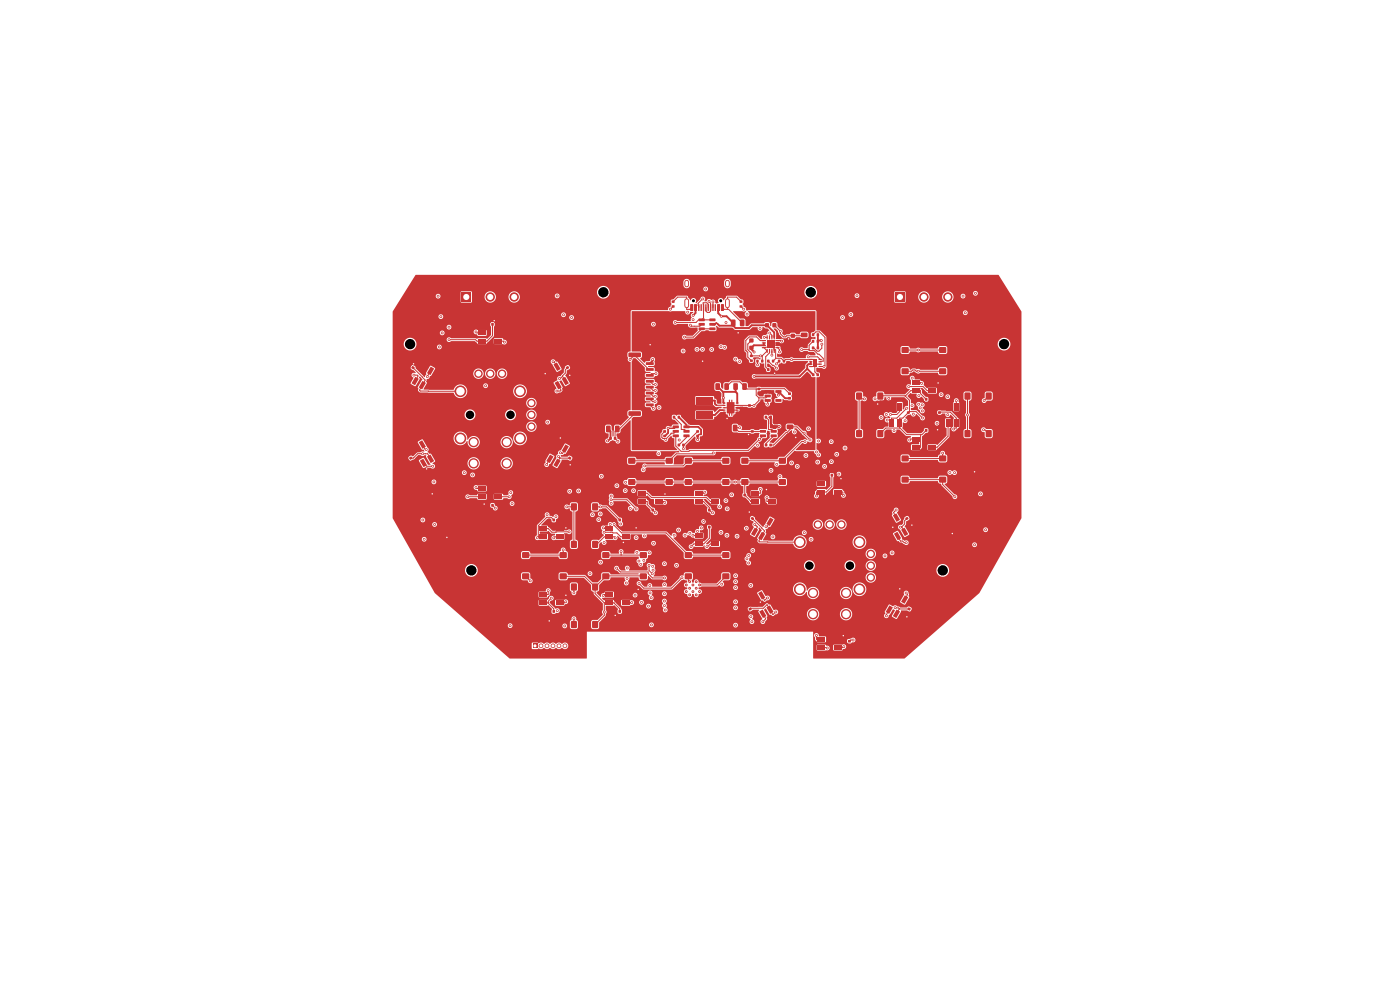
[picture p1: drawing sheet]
<svg xmlns="http://www.w3.org/2000/svg" width="297mm" height="210mm" viewBox="0 0 297 210" stroke-linecap="round" stroke-linejoin="round" font-family="sans-serif">
<g fill="#c83434">
<path d="M181.7 91.3h1.1v1.4h-1.1z"/>
<path d="M181.7 83.3h1.1v1.4h-1.1z"/>
<path d="M186.2 91.3h1.1v1.4h-1.1z"/>
<path d="M186.2 83.3h1.1v1.4h-1.1z"/>
<path d="M165.1 76.3h.4v.6h-.4z"/>
<path d="M166.1 76.3h.4v.6h-.4z"/>
<path d="M149.3 107.9h.5v.6h-.5z"/>
<path d="M150.2 107.9h.5v.6h-.5z"/>
<path d="M103.3 106.9h.5v.6h-.5z"/>
<path d="M104.2 106.9h.5v.6h-.5z"/>
<path d="M159 110.5l.5 .2-.3 .5-.4-.3z"/>
<path d="M159.4 109.7l.6 .2-.3 .4-.4-.2z"/>
<path d="M128.5 125.7h1.6v.9h-1.6z"/>
<path d="M128.5 127.5h1.6v.8h-1.6z"/>
<path d="M132 127.5h1.5v.8h-1.5z"/>
<path d="M132 125.7h1.5v.9h-1.5z"/>
<path d="M142.5 64.8h.6v.4h-.6z"/>
<path d="M142.5 63.8h.6v.4h-.6z"/>
<path d="M145.3 117.2h1.4v1.1h-1.4z"/>
<path d="M153.3 117.2h1.4v1.1h-1.4z"/>
<path d="M145.3 121.7h1.4v1.1h-1.4z"/>
<path d="M153.3 121.7h1.4v1.1h-1.4z"/>
<path d="M103.3 68.5h.5v.6h-.5z"/>
<path d="M104.2 68.5h.5v.6h-.5z"/>
<path d="M173.4 102.2h1.6v.9h-1.6z"/>
<path d="M173.4 104h1.6v.8h-1.6z"/>
<path d="M176.9 104h1.6v.8h-1.6z"/>
<path d="M176.9 102.2h1.6v.9h-1.6z"/>
<path d="M158.7 86.7h.6v.5h-.6z"/>
<path d="M158.7 85.8h.6v.5h-.6z"/>
<path d="M137.3 107.9h.5v.6h-.5z"/>
<path d="M138.2 107.9h.5v.6h-.5z"/>
<path d="M130.3 110h.5v.6h-.5z"/>
<path d="M131.2 110h.5v.6h-.5z"/>
<path d="M159.3 129.9l.4-.2 .3 .4-.5 .3z"/>
<path d="M158.8 129.1l.4-.3 .3 .5-.5 .2z"/>
<path d="M145.3 97.2h1.4v1.1h-1.4z"/>
<path d="M153.3 97.2h1.4v1.1h-1.4z"/>
<path d="M145.3 101.7h1.4v1.1h-1.4z"/>
<path d="M153.3 101.7h1.4v1.1h-1.4z"/>
<path d="M147.4 113.2h1.6v.9h-1.6z"/>
<path d="M147.4 115h1.6v.8h-1.6z"/>
<path d="M150.9 115h1.6v.8h-1.6z"/>
<path d="M150.9 113.2h1.6v.9h-1.6z"/>
<path d="M172.3 73.5h.4v.6h-.4z"/>
<path d="M173.3 73.5h.4v.6h-.4z"/>
<path d="M87 78.5l.5 .2-.3 .5-.4-.3z"/>
<path d="M87.4 77.7l.6 .2-.3 .4-.4-.2z"/>
<path d="M189.9 62h2v2h-2z"/>
<path d="M188.7 89h.8v1.6h-.8z"/>
<path d="M190.4 89h.9v1.6h-.9z"/>
<path d="M190.4 85.5h.9v1.6h-.9z"/>
<path d="M188.7 85.5h.8v1.6h-.8z"/>
<path d="M147.7 87.3h3.6v1.5h-3.6z"/>
<path d="M147.7 84.2h3.6v1.5h-3.6z"/>
<path d="M161.1 129.7l.7-.4 .8 1.4-.7 .4z"/>
<path d="M162.6 128.8l.7-.4 .8 1.4-.7 .4z"/>
<path d="M160.8 125.8l.8-.4 .8 1.4-.8 .4z"/>
<path d="M159.3 126.7l.7-.4 .8 1.4-.7 .4z"/>
<path d="M191.3 96.7h1.4v1.1h-1.4z"/>
<path d="M199.3 96.7h1.4v1.1h-1.4z"/>
<path d="M191.3 101.2h1.4v1.1h-1.4z"/>
<path d="M199.3 101.2h1.4v1.1h-1.4z"/>
<path d="M161.6 72.1h.9v.2l-.8 .1z"/>
<path d="M161.6 72.6h.9v.2l-.8 .1z"/>
<path d="M161.6 73.1h.9v.2l-.8 .1z"/>
<path d="M161.6 73.6h.9v.2l-.8 .1z"/>
<path d="M162.6 74h.3l-.1 .9-.2-.1z"/>
<path d="M163.1 74h.3l-.1 .9-.2-.1z"/>
<path d="M163.6 74h.3l-.1 .9-.2-.1z"/>
<path d="M164.1 74h.3l-.1 .9-.2-.1z"/>
<path d="M164.5 73.6h.8l.1 .2-.9 .1z"/>
<path d="M164.5 73.1h.8l.1 .2-.9 .1z"/>
<path d="M164.5 72.6h.8l.1 .2-.9 .1z"/>
<path d="M164.5 72.1h.8l.1 .2-.9 .1z"/>
<path d="M164.1 71.1l.3 .1-.1 .8h-.2z"/>
<path d="M163.6 71.1l.3 .1-.1 .8h-.2z"/>
<path d="M163.1 71.1l.3 .1-.1 .8h-.2z"/>
<path d="M162.6 71.1l.3 .1-.1 .8h-.2z"/>
<path d="M162.7 72.2h1.6v1.6h-1.6z"/>
<path d="M88.1 79.9l.7 .4-.8 1.4-.7-.4z"/>
<path d="M89.6 80.8l.8 .4-.8 1.4-.8-.4z"/>
<path d="M91.4 77.8l.7 .4-.8 1.4-.7-.4z"/>
<path d="M89.9 76.9l.7 .4-.8 1.4-.7-.4z"/>
<path d="M116.3 129.4h.5v.6h-.5z"/>
<path d="M117.2 129.4h.5v.6h-.5z"/>
<path d="M162.3 68.6h.8v.8h-.8z"/>
<path d="M163.9 68.6h.8v.8h-.8z"/>
<path d="M101.4 103.2h1.7v.9h-1.7z"/>
<path d="M101.4 105h1.7v.8h-1.7z"/>
<path d="M105 105h1.6v.8h-1.6z"/>
<path d="M105 103.2h1.6v.9h-1.6z"/>
<path d="M162.2 82.8h1.2l.1 .5h-1.2z"/>
<path d="M162.2 83.7h1.2l.1 .5-1.2 .1z"/>
<path d="M162.2 84.7h1.2l.1 .5h-1.2z"/>
<path d="M164.5 84.7h1.2l.1 .5h-1.2z"/>
<path d="M164.5 82.8h1.2l.1 .5h-1.2z"/>
<path d="M128.5 111.7h1.6v.9h-1.6z"/>
<path d="M128.5 113.5h1.6v.8h-1.6z"/>
<path d="M132 113.5h1.5v.8h-1.5z"/>
<path d="M132 111.7h1.5v.9h-1.5z"/>
<path d="M157.7 105.7h.6v.5h-.6z"/>
<path d="M157.7 104.8h.6v.5h-.6z"/>
<path d="M159.4 104.2h1.6v.9h-1.6z"/>
<path d="M159.4 106h1.6v.8h-1.6z"/>
<path d="M162.9 106h1.6v.8h-1.6z"/>
<path d="M162.9 104.2h1.6v.9h-1.6z"/>
<path d="M116.3 110h.5v.6h-.5z"/>
<path d="M117.2 110h.5v.6h-.5z"/>
<path d="M204.7 91.3h1.1v1.4h-1.1z"/>
<path d="M204.7 83.3h1.1v1.4h-1.1z"/>
<path d="M209.2 91.3h1.1v1.4h-1.1z"/>
<path d="M209.2 83.3h1.1v1.4h-1.1z"/>
<path d="M192.5 110.7l.5-.2 .2 .4-.4 .3z"/>
<path d="M192.1 109.9l.4-.3 .2 .5-.4 .2z"/>
<path d="M172.3 79.2h.5v.6h-.5z"/>
<path d="M173.2 79.2h.5v.6h-.5z"/>
<path d="M160.1 111.9l.7 .4-.8 1.4-.7-.4z"/>
<path d="M161.6 112.8l.8 .4-.8 1.4-.8-.4z"/>
<path d="M163.4 109.8l.7 .4-.8 1.4-.7-.4z"/>
<path d="M161.9 108.9l.7 .4-.8 1.4-.7-.4z"/>
<path d="M169.9 72.5h1.3l.1 .2v.6l-.2 .2-1.1-.1-.1-.2z"/>
<path d="M169.9 70.6h1.3l.1 .2v.6l-.2 .2-1.1-.1-.1-.2z"/>
<path d="M159 73.4h.8v.8h-.8z"/>
<path d="M159 71.8h.8v.8h-.8z"/>
<path d="M120.2 97.7l.5 .2-.2 .5-.5-.3z"/>
<path d="M120.7 96.9l.5 .2-.2 .4-.5-.2z"/>
<path d="M127.8 117.2h1.4v1.1h-1.4z"/>
<path d="M135.8 117.2h1.4v1.1h-1.4z"/>
<path d="M127.8 121.7h1.4v1.1h-1.4z"/>
<path d="M135.8 121.7h1.4v1.1h-1.4z"/>
<path d="M153.6 90.1h.7l.2 .1v1.1l-.1 .2h-.6l-.2-.1z"/>
<path d="M155.5 90.1h.7l.2 .1v1.1l-.1 .2h-.6l-.2-.1z"/>
<path d="M97.9 62h2v2h-2z"/>
<path d="M116.7 96.4l.7 .4-.8 1.4-.7-.4z"/>
<path d="M118.2 97.3l.7 .4-.8 1.4-.7-.4z"/>
<path d="M120 94.3l.7 .4-.8 1.4-.7-.4z"/>
<path d="M118.4 93.4l.8 .4-.8 1.4-.8-.4z"/>
<path d="M157.3 97.2h1.4v1.1h-1.4z"/>
<path d="M165.3 97.2h1.4v1.1h-1.4z"/>
<path d="M157.3 101.7h1.4v1.1h-1.4z"/>
<path d="M165.3 101.7h1.4v1.1h-1.4z"/>
<path d="M162.8 76.3h.4v.6h-.4z"/>
<path d="M163.8 76.3h.4v.6h-.4z"/>
<path d="M167.8 72.4h.8v.8h-.8z"/>
<path d="M167.8 70.8h.8v.8h-.8z"/>
<path d="M160.7 83.2h.6v.5h-.6z"/>
<path d="M160.7 82.3h.6v.5h-.6z"/>
<path d="M193.4 80.7h1.6v.9h-1.6z"/>
<path d="M193.4 82.5h1.6v.8h-1.6z"/>
<path d="M196.9 82.5h1.6v.8h-1.6z"/>
<path d="M196.9 80.7h1.6v.9h-1.6z"/>
<path d="M159.3 92.2h.6v.5h-.6z"/>
<path d="M159.3 91.3h.6v.5h-.6z"/>
<path d="M147.4 104.2h1.6v.9h-1.6z"/>
<path d="M147.4 106h1.6v.8h-1.6z"/>
<path d="M150.9 106h1.6v.8h-1.6z"/>
<path d="M150.9 104.2h1.6v.9h-1.6z"/>
<path d="M161.2 90.3h1.2l.1 .5h-1.2z"/>
<path d="M161.2 91.2h1.2l.1 .5-1.2 .1z"/>
<path d="M161.2 92.2h1.2l.1 .5h-1.2z"/>
<path d="M163.5 92.2h1.2l.1 .5h-1.2z"/>
<path d="M163.5 91.2h1.2l.1 .5-1.2 .1z"/>
<path d="M163.5 90.3h1.2l.1 .5h-1.2z"/>
<path d="M153.3 85.4h.6v.2h-.6z"/>
<path d="M153.3 85.9h.6v.2h-.6z"/>
<path d="M153.3 86.4h.6v.2h-.6z"/>
<path d="M153.3 86.9h.6v.2h-.6z"/>
<path d="M153.3 87.4h.6v.2h-.6z"/>
<path d="M156.1 87.4h.6v.2h-.6z"/>
<path d="M156.1 86.9h.6v.2h-.6z"/>
<path d="M156.1 86.4h.6v.2h-.6z"/>
<path d="M156.1 85.9h.6v.2h-.6z"/>
<path d="M156.1 85.4h.6v.2h-.6z"/>
<path d="M154.6 84.8h.3v.5h.2v-.5h.3v.5h.4v2.4h-.4v.5h-.3v-.5h-.2v.5h-.3v-.5h-.4v-2.4h.4z"/>
<path d="M171.7 76.1h.6v.2l-.6 .1z"/>
<path d="M171.7 76.6h.6v.2l-.6 .1z"/>
<path d="M171.7 77.1h.6v.2l-.6 .1z"/>
<path d="M171.7 77.6h.6v.2l-.6 .1z"/>
<path d="M173.7 77.6h.6v.2l-.6 .1z"/>
<path d="M173.7 77.1h.6v.2l-.6 .1z"/>
<path d="M173.7 76.6h.6v.2l-.6 .1z"/>
<path d="M173.7 76.1h.6v.2l-.6 .1z"/>
<path d="M172.6 76.2h.8v1.6h-.8z"/>
<path d="M160.5 76.3h.4v.6h-.4z"/>
<path d="M161.5 76.3h.4v.6h-.4z"/>
<path d="M135.5 104.2h1.5v.9h-1.5z"/>
<path d="M135.5 106h1.5v.8h-1.5z"/>
<path d="M138.9 106h1.6v.8h-1.6z"/>
<path d="M138.9 104.2h1.6v.9h-1.6z"/>
<path d="M179.9 136.7h.6v.5h-.6z"/>
<path d="M179.9 135.8h.6v.5h-.6z"/>
<path d="M117.6 81.2l.8-.4 .8 1.4-.8 .4z"/>
<path d="M119.2 80.3l.7-.4 .8 1.4-.7 .4z"/>
<path d="M117.4 77.3l.7-.4 .8 1.4-.7 .4z"/>
<path d="M115.9 78.2l.7-.4 .8 1.4-.7 .4z"/>
<path d="M142.7 90.3h1.2l.1 .5h-1.2z"/>
<path d="M142.7 91.2h1.2l.1 .5-1.2 .1z"/>
<path d="M142.7 92.2h1.2l.1 .5h-1.2z"/>
<path d="M145 92.2h1.2l.1 .5h-1.2z"/>
<path d="M145 91.2h1.2l.1 .5-1.2 .1z"/>
<path d="M145 90.3h1.2l.1 .5h-1.2z"/>
<path d="M89.1 97.7l.7-.4 .8 1.4-.7 .4z"/>
<path d="M90.6 96.8l.7-.4 .8 1.4-.7 .4z"/>
<path d="M88.8 93.8l.8-.4 .8 1.4-.8 .4z"/>
<path d="M87.3 94.7l.7-.4 .8 1.4-.7 .4z"/>
<path d="M140.7 92.2h.6v.5h-.6z"/>
<path d="M140.7 91.3h.6v.5h-.6z"/>
<path d="M189.6 113.2l.8-.4 .8 1.4-.8 .4z"/>
<path d="M191.2 112.3l.7-.4 .8 1.4-.7 .4z"/>
<path d="M189.4 109.3l.7-.4 .8 1.4-.7 .4z"/>
<path d="M187.9 110.2l.7-.4 .8 1.4-.7 .4z"/>
<path d="M175.3 100.5h.5v.6h-.5z"/>
<path d="M176.2 100.5h.5v.6h-.5z"/>
<path d="M121.2 131.8h1.1v1.4h-1.1z"/>
<path d="M121.2 123.8h1.1v1.4h-1.1z"/>
<path d="M125.7 131.8h1.1v1.4h-1.1z"/>
<path d="M125.7 123.8h1.1v1.4h-1.1z"/>
<path d="M195.3 91h.5v.6h-.5z"/>
<path d="M196.2 91h.5v.6h-.5z"/>
<path d="M192.4 88.2h.6v.5h-.6z"/>
<path d="M192.4 87.3h.6v.5h-.6z"/>
<path d="M172.3 72.1h.4v.6h-.4z"/>
<path d="M173.3 72.1h.4v.6h-.4z"/>
<path d="M137 76.9l1.6-.1 .1 .5-1.6 .1z"/>
<path d="M137 78.1h1.6l.1 .5-1.6 .1z"/>
<path d="M137 79.4l1.6-.1 .1 .5-1.6 .1z"/>
<path d="M137 80.6h1.6l.1 .5-1.6 .1z"/>
<path d="M137 81.9l1.6-.1 .1 .5-1.6 .1z"/>
<path d="M137 83.1h1.6l.1 .5-1.6 .1z"/>
<path d="M137 84.4l1.6-.1 .1 .5-1.6 .1z"/>
<path d="M137 85.6h1.6l.1 .5-1.6 .1z"/>
<path d="M133.4 74.8h2.4l.2 .2v.6l-.2 .2h-2.3l-.2-.3z"/>
<path d="M133.4 87.3l2.4-.1 .2 .3v.6l-.2 .1h-2.3l-.2-.2z"/>
<path d="M199 88.2h.6v.5h-.6z"/>
<path d="M199 87.3h.6v.5h-.6z"/>
<path d="M143.8 94.1h.5v.6h-.5z"/>
<path d="M144.7 94.1h.5v.6h-.5z"/>
<path d="M188.7 128.4l.7 .4-.8 1.4-.7-.4z"/>
<path d="M190.2 129.3l.7 .4-.8 1.4-.7-.4z"/>
<path d="M192 126.3l.7 .4-.8 1.4-.7-.4z"/>
<path d="M190.4 125.4l.8 .4-.8 1.4-.8-.4z"/>
<path d="M166.9 92h1.3l.1 .2v.6l-.2 .2-1.1-.1-.1-.2z"/>
<path d="M166.9 90.1h1.3l.1 .2v.6l-.2 .2-1.1-.1-.1-.2z"/>
<path d="M162.8 78.1h.4v.6h-.4z"/>
<path d="M163.8 78.1h.4v.6h-.4z"/>
<path d="M121.2 114.8h1.1v1.4h-1.1z"/>
<path d="M121.2 106.8h1.1v1.4h-1.1z"/>
<path d="M125.7 114.8h1.1v1.4h-1.1z"/>
<path d="M125.7 106.8h1.1v1.4h-1.1z"/>
<path d="M120.5 78.7l.5-.2 .2 .4-.4 .3z"/>
<path d="M120.1 77.9l.4-.3 .2 .5-.4 .2z"/>
<path d="M192.2 129.7l.5 .2-.2 .5-.5-.3z"/>
<path d="M192.7 128.9l.5 .2-.2 .4-.5-.2z"/>
<path d="M114.4 111.7h1.6v.9h-1.6z"/>
<path d="M114.4 113.5h1.6v.8h-1.6z"/>
<path d="M117.9 113.5h1.6v.8h-1.6z"/>
<path d="M117.9 111.7h1.6v.9h-1.6z"/>
<path d="M110.8 117.2h1.4v1.1h-1.4z"/>
<path d="M118.8 117.2h1.4v1.1h-1.4z"/>
<path d="M110.8 121.7h1.4v1.1h-1.4z"/>
<path d="M118.8 121.7h1.4v1.1h-1.4z"/>
<path d="M147.7 92.2h.6v.5h-.6z"/>
<path d="M147.7 91.3h.6v.5h-.6z"/>
<path d="M195.3 84.4h.5v.6h-.5z"/>
<path d="M196.2 84.4h.5v.6h-.5z"/>
<path d="M173.4 135.2h1.6v.9h-1.6z"/>
<path d="M173.4 137h1.6v.8h-1.6z"/>
<path d="M176.9 137h1.6v.8h-1.6z"/>
<path d="M176.9 135.2h1.6v.9h-1.6z"/>
<path d="M128.6 90.3h.7l.2 .1v1.1l-.1 .2h-.6l-.2-.1z"/>
<path d="M130.5 90.3h.7l.2 .1v1.1l-.1 .2h-.6l-.2-.1z"/>
<path d="M155.6 81.3h.7l.2 .1 .1 1.1-.2 .2h-.6l-.2-.1z"/>
<path d="M157.5 81.3h.7l.2 .1v1.1l-.1 .2h-.6l-.2-.1z"/>
<path d="M159.1 76.3h.6v.4h-.6z"/>
<path d="M159.1 75.3h.6v.4h-.6z"/>
<path d="M101.4 70.2h1.7v.9h-1.7z"/>
<path d="M101.4 72h1.7v.8h-1.7z"/>
<path d="M105 72h1.6v.8h-1.6z"/>
<path d="M105 70.2h1.6v.9h-1.6z"/>
<path d="M87.3 97.9l.4-.2 .3 .4-.5 .3z"/>
<path d="M86.8 97.1l.4-.3 .3 .5-.5 .2z"/>
<path d="M162.3 94.1h.5v.6h-.5z"/>
<path d="M163.2 94.1h.5v.6h-.5z"/>
<path d="M167.2 84.2h.6v.5h-.6z"/>
<path d="M167.2 83.3h.6v.5h-.6z"/>
<path d="M162.3 88.2h.4v.6h-.4z"/>
<path d="M163.3 88.2h.4v.6h-.4z"/>
<path d="M129.3 92.7h.5v.6h-.5z"/>
<path d="M130.2 92.7h.5v.6h-.5z"/>
<path d="M130.3 129.4h.5v.6h-.5z"/>
<path d="M131.2 129.4h.5v.6h-.5z"/>
<path d="M148.2 67.6h1.2l.1 .5h-1.2z"/>
<path d="M148.2 68.5h1.2l.1 .5-1.2 .1z"/>
<path d="M148.2 69.5h1.2l.1 .5h-1.2z"/>
<path d="M150.5 69.5h1.2l.1 .5h-1.2z"/>
<path d="M150.5 68.5h1.2l.1 .5-1.2 .1z"/>
<path d="M150.5 67.6h1.2l.1 .5h-1.2z"/>
<path d="M114.4 125.7h1.6v.9h-1.6z"/>
<path d="M114.4 127.5h1.6v.8h-1.6z"/>
<path d="M117.9 127.5h1.6v.8h-1.6z"/>
<path d="M117.9 125.7h1.6v.9h-1.6z"/>
<path d="M153 64.6h.5v1.4l-.5-.1z"/>
<path d="M152.2 64.6h.5v1.4l-.5-.1z"/>
<path d="M151.1 64.5l.3 .1-.1 1.4-.2-.1z"/>
<path d="M150.1 64.5l.3 .1-.1 1.4-.2-.1z"/>
<path d="M149.6 64.5l.3 .1-.1 1.4-.2-.1z"/>
<path d="M148.6 64.5l.3 .1-.1 1.4-.2-.1z"/>
<path d="M147.3 64.6h.5v1.4l-.5-.1z"/>
<path d="M146.5 64.6h.5v1.4l-.5-.1z"/>
<path d="M148.1 64.5l.3 .1-.1 1.4-.2-.1z"/>
<path d="M149.1 64.5l.3 .1-.1 1.4-.2-.1z"/>
<path d="M150.6 64.5l.3 .1-.1 1.4-.2-.1z"/>
<path d="M151.6 64.5l.3 .1-.1 1.4-.2-.1z"/>
<circle cx="184.7" cy="122.5" r=".9"/>
<circle cx="184.7" cy="120" r=".9"/>
<circle cx="184.7" cy="117.5" r=".9"/>
<circle cx="178.5" cy="111.3" r=".9"/>
<circle cx="176" cy="111.3" r=".9"/>
<circle cx="173.5" cy="111.3" r=".9"/>
<circle cx="169.7" cy="115" r="1.25"/>
<circle cx="169.7" cy="125" r="1.25"/>
<circle cx="182.3" cy="125" r="1.25"/>
<circle cx="182.3" cy="115" r="1.25"/>
<circle cx="172.5" cy="125.8" r="1.1"/>
<circle cx="172.5" cy="130.3" r="1.1"/>
<circle cx="179.5" cy="125.8" r="1.1"/>
<circle cx="179.5" cy="130.3" r="1.1"/>
<circle cx="196" cy="63" r="1"/>
<circle cx="201.1" cy="63" r="1"/>
<circle cx="104" cy="63" r="1"/>
<circle cx="109.1" cy="63" r="1"/>
<circle cx="112.7" cy="90.5" r=".9"/>
<circle cx="112.7" cy="88" r=".9"/>
<circle cx="112.7" cy="85.5" r=".9"/>
<circle cx="106.5" cy="79.3" r=".9"/>
<circle cx="104" cy="79.3" r=".9"/>
<circle cx="101.5" cy="79.3" r=".9"/>
<circle cx="97.7" cy="83" r="1.25"/>
<circle cx="97.7" cy="93" r="1.25"/>
<circle cx="110.3" cy="93" r="1.25"/>
<circle cx="110.3" cy="83" r="1.25"/>
<circle cx="100.5" cy="93.8" r="1.1"/>
<circle cx="100.5" cy="98.3" r="1.1"/>
<circle cx="107.5" cy="93.8" r="1.1"/>
<circle cx="107.5" cy="98.3" r="1.1"/>
</g>
<path d="M145.7 59.9v.6M154.3 59.9v.6M145.7 63.8v1.1M154.3 63.8v1.1" fill="none" stroke="#c83434" stroke-width="1"/>
<g fill="#c83434">
<path d="M193.4 92.7h1.6v.9h-1.6z"/>
<path d="M193.4 94.5h1.6v.8h-1.6z"/>
<path d="M196.9 94.5h1.6v.8h-1.6z"/>
<path d="M196.9 92.7h1.6v.9h-1.6z"/>
<path d="M149.3 111.5h.5v.6h-.5z"/>
<path d="M150.2 111.5h.5v.6h-.5z"/>
<path d="M151.8 81.3h.7l.2 .1 .1 1.1-.2 .2h-.6l-.2-.1z"/>
<path d="M153.7 81.3h.7l.2 .1 .1 1.1-.2 .2h-.6l-.2-.1z"/>
<path d="M156.9 64.8h.6v.4h-.6z"/>
<path d="M156.9 63.8h.6v.4h-.6z"/>
<path d="M172.3 70.7h.4v.6h-.4z"/>
<path d="M173.3 70.7h.4v.6h-.4z"/>
<path d="M200.7 89h.8v1.6h-.8z"/>
<path d="M202.5 89h.8v1.6h-.8z"/>
<path d="M202.5 85.5h.8v1.6h-.8z"/>
<path d="M200.7 85.5h.8v1.6h-.8z"/>
<path d="M155.1 67.8h.7l.2 .1v1.1l-.1 .2h-.6l-.2-.1z"/>
<path d="M157 67.8h.7l.2 .1v1.1l-.1 .2h-.6l-.2-.1z"/>
<path d="M133.3 97.2h1.4v1.1h-1.4z"/>
<path d="M141.3 97.2h1.4v1.1h-1.4z"/>
<path d="M133.3 101.7h1.4v1.1h-1.4z"/>
<path d="M141.3 101.7h1.4v1.1h-1.4z"/>
<path d="M142.8 88.2h.4v.6h-.4z"/>
<path d="M143.8 88.2h.4v.6h-.4z"/>
<path d="M191.3 73.7h1.4v1.1h-1.4z"/>
<path d="M199.3 73.7h1.4v1.1h-1.4z"/>
<path d="M191.3 78.2h1.4v1.1h-1.4z"/>
<path d="M199.3 78.2h1.4v1.1h-1.4z"/>
<path d="M113 136.5h1v1h-1z"/>
<circle cx="114.8" cy="137" r=".5"/>
<circle cx="116" cy="137" r=".5"/>
<circle cx="117.3" cy="137" r=".5"/>
<circle cx="118.6" cy="137" r=".5"/>
<circle cx="119.9" cy="137" r=".5"/>
<circle cx="145.6" cy="124.1" r=".3"/>
<circle cx="145.6" cy="125.5" r=".3"/>
<circle cx="146.3" cy="123.4" r=".3"/>
<circle cx="146.3" cy="124.8" r=".3"/>
<circle cx="146.3" cy="126.2" r=".3"/>
<circle cx="147" cy="124.1" r=".3"/>
<circle cx="147" cy="125.5" r=".3"/>
<circle cx="147.7" cy="123.4" r=".3"/>
<circle cx="147.7" cy="124.8" r=".3"/>
<circle cx="147.7" cy="126.2" r=".3"/>
<circle cx="148.4" cy="124.1" r=".3"/>
<circle cx="148.4" cy="125.5" r=".3"/>
<circle cx="195.2" cy="86.5" r=".3"/>
<circle cx="183.4" cy="84.6" r=".3"/>
<circle cx="199.7" cy="83.7" r=".3"/>
<circle cx="112.5" cy="123.2" r=".3"/>
<circle cx="159.9" cy="86" r=".3"/>
<circle cx="206.9" cy="62.2" r=".3"/>
<circle cx="141.2" cy="93.2" r=".3"/>
<circle cx="118.5" cy="96.8" r=".3"/>
<circle cx="131.1" cy="93.6" r=".3"/>
<circle cx="165.5" cy="70.3" r=".3"/>
<circle cx="105.1" cy="107.8" r=".3"/>
<circle cx="117" cy="126.9" r=".3"/>
<circle cx="114" cy="114.1" r=".3"/>
<circle cx="135.5" cy="119" r=".3"/>
<circle cx="139.1" cy="108.8" r=".3"/>
<circle cx="164.6" cy="129.8" r=".3"/>
<circle cx="89.7" cy="110.3" r=".3"/>
<circle cx="99.2" cy="105.4" r=".3"/>
<circle cx="103" cy="81.8" r=".3"/>
<circle cx="189.3" cy="117.3" r=".3"/>
<circle cx="189.9" cy="128.9" r=".3"/>
<circle cx="208.6" cy="91.2" r=".3"/>
<circle cx="156" cy="102.2" r=".3"/>
<circle cx="170.6" cy="91.9" r=".3"/>
<circle cx="145" cy="95.2" r=".3"/>
<circle cx="154.3" cy="107.9" r=".3"/>
<circle cx="156" cy="132.6" r=".3"/>
<circle cx="146.5" cy="69" r=".3"/>
<circle cx="173.5" cy="98" r=".3"/>
<circle cx="195.7" cy="88.7" r=".3"/>
<circle cx="128.2" cy="129.8" r=".3"/>
<circle cx="170.6" cy="113" r=".3"/>
<circle cx="156.9" cy="90.7" r=".3"/>
<circle cx="95.3" cy="72.1" r=".3"/>
<circle cx="161.4" cy="75.5" r=".3"/>
<circle cx="202.6" cy="105.4" r=".3"/>
<circle cx="181.8" cy="62.7" r=".3"/>
<circle cx="133.7" cy="76.3" r=".3"/>
<circle cx="130.5" cy="114.1" r=".3"/>
<circle cx="175.5" cy="137.5" r=".3"/>
<circle cx="202.3" cy="91" r=".3"/>
<circle cx="167.9" cy="76.3" r=".3"/>
<circle cx="118.2" cy="62.8" r=".3"/>
<circle cx="208.8" cy="85" r=".3"/>
<circle cx="138.2" cy="132.6" r=".3"/>
<circle cx="171.8" cy="93.3" r=".3"/>
<circle cx="139.7" cy="96.2" r=".3"/>
<circle cx="146.6" cy="116" r=".3"/>
<circle cx="127.4" cy="107.5" r=".3"/>
<circle cx="138.2" cy="126.8" r=".3"/>
<circle cx="156.9" cy="76.7" r=".3"/>
<circle cx="151.2" cy="108.8" r=".3"/>
<circle cx="173.2" cy="105.2" r=".3"/>
<circle cx="194.8" cy="78.7" r=".3"/>
<circle cx="181" cy="135.8" r=".3"/>
<circle cx="128.2" cy="115.1" r=".3"/>
<circle cx="118.7" cy="80.3" r=".3"/>
<circle cx="89.7" cy="96.2" r=".3"/>
<circle cx="191" cy="111.8" r=".3"/>
<circle cx="164.7" cy="77.2" r=".3"/>
<circle cx="163.3" cy="70.7" r=".3"/>
<circle cx="118.9" cy="92.9" r=".3"/>
<circle cx="190.9" cy="124.9" r=".3"/>
<circle cx="94.8" cy="114" r=".3"/>
<circle cx="168.8" cy="92.8" r=".3"/>
<circle cx="161.3" cy="127.7" r=".3"/>
<circle cx="90.5" cy="99.5" r=".3"/>
<circle cx="135.4" cy="125" r=".3"/>
<circle cx="120.1" cy="126.3" r=".3"/>
<circle cx="87.7" cy="77.2" r=".3"/>
<circle cx="192.4" cy="130.8" r=".3"/>
<circle cx="135" cy="112" r=".3"/>
<circle cx="91.7" cy="104.8" r=".3"/>
<circle cx="206.7" cy="100.1" r=".3"/>
<circle cx="165.3" cy="90.4" r=".3"/>
<circle cx="102.7" cy="106.9" r=".3"/>
<circle cx="104.8" cy="68" r=".3"/>
<circle cx="121" cy="98.6" r=".3"/>
<circle cx="141.1" cy="104.8" r=".3"/>
<circle cx="115.7" cy="79.3" r=".3"/>
<circle cx="186.2" cy="85.7" r=".3"/>
<circle cx="130.5" cy="130.5" r=".3"/>
<circle cx="178.9" cy="134.8" r=".3"/>
<circle cx="116.5" cy="131.7" r=".3"/>
<circle cx="189.4" cy="111.8" r=".3"/>
<circle cx="162.6" cy="103.9" r=".3"/>
<circle cx="199" cy="81.2" r=".3"/>
<circle cx="198.9" cy="91.2" r=".3"/>
<circle cx="120" cy="112" r=".3"/>
<circle cx="120.9" cy="79.6" r=".3"/>
<circle cx="178.4" cy="101.5" r=".3"/>
<circle cx="202" cy="113.2" r=".3"/>
<circle cx="193.4" cy="111.4" r=".3"/>
<circle cx="159" cy="108.6" r=".3"/>
<circle cx="132.2" cy="115.1" r=".3"/>
<circle cx="128" cy="126.3" r=".3"/>
<circle cx="120" cy="127.7" r=".3"/>
<circle cx="135" cy="114.1" r=".3"/>
<circle cx="147" cy="113.5" r=".3"/>
<circle cx="134" cy="127.8" r=".3"/>
<circle cx="151.3" cy="64" r=".3"/>
<circle cx="142.2" cy="65.6" r=".3"/>
<circle cx="130.3" cy="111.3" r=".3"/>
<circle cx="160.1" cy="111.3" r=".3"/>
<circle cx="178.9" cy="105.1" r=".3"/>
<circle cx="149.1" cy="76.6" r=".3"/>
<circle cx="164.3" cy="79.2" r=".3"/>
<circle cx="158.8" cy="92.2" r=".3"/>
<circle cx="156.6" cy="70.6" r=".3"/>
<circle cx="137.9" cy="73.1" r=".3"/>
<circle cx="167.3" cy="71.9" r=".3"/>
<circle cx="154.2" cy="88.8" r=".3"/>
<circle cx="144.7" cy="122.6" r=".3"/>
<circle cx="135.6" cy="123.8" r=".3"/>
<circle cx="172.1" cy="114.4" r=".3"/>
<circle cx="137.8" cy="124.2" r=".3"/>
<circle cx="127" cy="110.2" r=".3"/>
<circle cx="125.2" cy="121.7" r=".3"/>
<circle cx="141" cy="124" r=".3"/>
<circle cx="135.1" cy="117.2" r=".3"/>
<circle cx="136.8" cy="98.8" r=".3"/>
<circle cx="150" cy="116" r=".3"/>
<circle cx="129.5" cy="111.2" r=".3"/>
<circle cx="174.3" cy="73" r=".3"/>
<circle cx="152.9" cy="112.9" r=".3"/>
<circle cx="171.5" cy="75.7" r=".3"/>
<circle cx="159.7" cy="116.8" r=".3"/>
<circle cx="137.6" cy="128.6" r=".3"/>
<circle cx="137.7" cy="117.3" r=".3"/>
<circle cx="141.7" cy="90.8" r=".3"/>
<circle cx="153.4" cy="84.4" r=".3"/>
<circle cx="174.2" cy="72.2" r=".3"/>
<circle cx="193.5" cy="86" r=".3"/>
<circle cx="168.5" cy="91.6" r=".3"/>
<circle cx="192.4" cy="86.6" r=".3"/>
<circle cx="192.8" cy="82" r=".3"/>
<circle cx="160.7" cy="94.5" r=".3"/>
<circle cx="186.9" cy="88.6" r=".3"/>
<circle cx="188.9" cy="87.9" r=".3"/>
<circle cx="161.3" cy="103.8" r=".3"/>
<circle cx="161.8" cy="131.9" r=".3"/>
<circle cx="162.5" cy="111.7" r=".3"/>
<circle cx="162.8" cy="126.8" r=".3"/>
<circle cx="173.2" cy="134.8" r=".3"/>
<circle cx="200" cy="96.1" r=".3"/>
<circle cx="160" cy="79.9" r=".3"/>
<circle cx="152.7" cy="107.5" r=".3"/>
<circle cx="160" cy="74.7" r=".3"/>
<circle cx="116.1" cy="109.2" r=".3"/>
<circle cx="163.8" cy="75.3" r=".3"/>
<circle cx="165.4" cy="74.6" r=".3"/>
<circle cx="165.8" cy="72.4" r=".3"/>
<circle cx="164.7" cy="78.1" r=".3"/>
<circle cx="147.1" cy="66.9" r=".3"/>
<circle cx="153" cy="67.1" r=".3"/>
<circle cx="162.1" cy="71.6" r=".3"/>
<circle cx="160.7" cy="77.4" r=".3"/>
<circle cx="107" cy="72.6" r=".3"/>
<circle cx="87.8" cy="79.6" r=".3"/>
<circle cx="91.8" cy="98.9" r=".3"/>
<circle cx="90.7" cy="79.9" r=".3"/>
<circle cx="101" cy="103.4" r=".3"/>
<circle cx="90.4" cy="95.4" r=".3"/>
<circle cx="108" cy="105.4" r=".3"/>
<circle cx="128" cy="112" r=".3"/>
<circle cx="161.1" cy="93.2" r=".3"/>
<circle cx="156.4" cy="113.7" r=".3"/>
<circle cx="162.9" cy="85.7" r=".3"/>
<circle cx="187.7" cy="117.9" r=".3"/>
<circle cx="95.3" cy="69.4" r=".3"/>
<circle cx="164" cy="113.9" r=".3"/>
<circle cx="165.1" cy="83.8" r=".3"/>
<circle cx="116.2" cy="89.6" r=".3"/>
<circle cx="128.2" cy="112.9" r=".3"/>
<circle cx="120.7" cy="112.8" r=".3"/>
<circle cx="162.7" cy="105.6" r=".3"/>
<circle cx="149.5" cy="104.4" r=".3"/>
<circle cx="205.3" cy="88" r=".3"/>
<circle cx="201.1" cy="88" r=".3"/>
<circle cx="195.6" cy="85.9" r=".3"/>
<circle cx="134.4" cy="104.1" r=".3"/>
<circle cx="129.7" cy="106.8" r=".3"/>
<circle cx="131.8" cy="117" r=".3"/>
<circle cx="188" cy="87.9" r=".3"/>
<circle cx="122.7" cy="104.1" r=".3"/>
<circle cx="136.5" cy="99.7" r=".3"/>
<circle cx="141" cy="106.6" r=".3"/>
<circle cx="116" cy="98.6" r=".3"/>
<circle cx="118.1" cy="83" r=".3"/>
<circle cx="118.9" cy="96" r=".3"/>
<circle cx="170.8" cy="93.7" r=".3"/>
<circle cx="188.5" cy="84.5" r=".3"/>
<circle cx="93.8" cy="70.6" r=".3"/>
<circle cx="159.3" cy="130.8" r=".3"/>
<circle cx="93.2" cy="73.6" r=".3"/>
<circle cx="159.5" cy="131.9" r=".3"/>
<circle cx="202.9" cy="85" r=".3"/>
<circle cx="195.5" cy="81.3" r=".3"/>
<circle cx="159.3" cy="124.2" r=".3"/>
<circle cx="174.8" cy="77.7" r=".3"/>
<circle cx="170.1" cy="74.2" r=".3"/>
<circle cx="155.2" cy="105" r=".3"/>
<circle cx="154.2" cy="113.5" r=".3"/>
<circle cx="117.3" cy="76.7" r=".3"/>
<circle cx="101" cy="70.4" r=".3"/>
<circle cx="128.9" cy="93.5" r=".3"/>
<circle cx="204.8" cy="66.3" r=".3"/>
<circle cx="174.9" cy="98.9" r=".3"/>
<circle cx="193.5" cy="80.2" r=".3"/>
<circle cx="198.8" cy="89.8" r=".3"/>
<circle cx="176.3" cy="93.7" r=".3"/>
<circle cx="164.8" cy="98.5" r=".3"/>
<circle cx="120.8" cy="104.2" r=".3"/>
<circle cx="171.5" cy="91" r=".3"/>
<circle cx="131.7" cy="111.2" r=".3"/>
<circle cx="127.6" cy="101" r=".3"/>
<circle cx="127.4" cy="119.3" r=".3"/>
<circle cx="148" cy="93.3" r=".3"/>
<circle cx="185.6" cy="84.6" r=".3"/>
<circle cx="138.5" cy="76.3" r=".3"/>
<circle cx="93.5" cy="67.2" r=".3"/>
<circle cx="192.3" cy="115.1" r=".3"/>
<circle cx="192.2" cy="125.8" r=".3"/>
<circle cx="193" cy="93.3" r=".3"/>
<circle cx="190.1" cy="108.2" r=".3"/>
<circle cx="132.6" cy="104.1" r=".3"/>
<circle cx="121.8" cy="131.2" r=".3"/>
<circle cx="121.8" cy="125.8" r=".3"/>
<circle cx="146.3" cy="113.1" r=".3"/>
<circle cx="139.2" cy="79.3" r=".3"/>
<circle cx="148" cy="112.7" r=".3"/>
<circle cx="139" cy="81.6" r=".3"/>
<circle cx="139" cy="82.8" r=".3"/>
<circle cx="144.1" cy="93.3" r=".3"/>
<circle cx="145.3" cy="113.5" r=".3"/>
<circle cx="148.8" cy="112" r=".3"/>
<circle cx="139" cy="84.1" r=".3"/>
<circle cx="139.8" cy="86.4" r=".3"/>
<circle cx="139" cy="85.2" r=".3"/>
<circle cx="149.3" cy="110.6" r=".3"/>
<circle cx="138.6" cy="86.6" r=".3"/>
<circle cx="179" cy="137.2" r=".3"/>
<circle cx="188" cy="130.6" r=".3"/>
<circle cx="133.7" cy="107.8" r=".3"/>
<circle cx="129.7" cy="105.2" r=".3"/>
<circle cx="120.2" cy="107.5" r=".3"/>
<circle cx="116.3" cy="125.3" r=".3"/>
<circle cx="117.5" cy="114.1" r=".3"/>
<circle cx="129.6" cy="106" r=".3"/>
<circle cx="135" cy="108" r=".3"/>
<circle cx="119.5" cy="116.6" r=".3"/>
<circle cx="143.3" cy="68.4" r=".3"/>
<circle cx="136.7" cy="113.7" r=".3"/>
<circle cx="145.2" cy="71.5" r=".3"/>
<circle cx="150.4" cy="63.9" r=".3"/>
<circle cx="149.1" cy="63.4" r=".3"/>
<circle cx="157.8" cy="65.6" r=".3"/>
<circle cx="151.3" cy="96.1" r=".3"/>
<circle cx="192" cy="89.3" r=".3"/>
<circle cx="195.7" cy="87.2" r=".3"/>
<circle cx="201.1" cy="84.2" r=".3"/>
<circle cx="194.8" cy="74.3" r=".3"/>
<circle cx="137.9" cy="125.8" r=".3"/>
<circle cx="134.7" cy="126.2" r=".3"/>
<circle cx="141" cy="128.5" r=".3"/>
<circle cx="108.6" cy="106.8" r=".3"/>
<circle cx="135.9" cy="119.7" r=".3"/>
<circle cx="92.9" cy="62.8" r=".3"/>
<circle cx="136.1" cy="127.8" r=".3"/>
<circle cx="118.2" cy="129.5" r=".3"/>
<circle cx="141.1" cy="129.4" r=".3"/>
<circle cx="151" cy="74.1" r=".3"/>
<circle cx="156.1" cy="76.2" r=".3"/>
<circle cx="138.6" cy="115.2" r=".3"/>
<circle cx="125.7" cy="109.2" r=".3"/>
<circle cx="158.8" cy="117.8" r=".3"/>
<circle cx="169.1" cy="98.9" r=".3"/>
<circle cx="143.5" cy="119.9" r=".3"/>
<circle cx="189.7" cy="91.4" r=".3"/>
<circle cx="167.9" cy="98.2" r=".3"/>
<circle cx="188.2" cy="89.1" r=".3"/>
<circle cx="127.3" cy="109" r=".3"/>
<circle cx="158.3" cy="112" r=".3"/>
<circle cx="158.5" cy="118.5" r=".3"/>
<circle cx="163.6" cy="99.8" r=".3"/>
<circle cx="158.8" cy="119.4" r=".3"/>
<circle cx="193.8" cy="87.9" r=".3"/>
<circle cx="194.9" cy="83.9" r=".3"/>
<circle cx="130.9" cy="103" r=".3"/>
<circle cx="194.9" cy="85.8" r=".3"/>
<circle cx="176.4" cy="97.9" r=".3"/>
<circle cx="201.5" cy="100.2" r=".3"/>
<circle cx="179.3" cy="95" r=".3"/>
<circle cx="202.5" cy="100.3" r=".3"/>
<circle cx="173.7" cy="96.5" r=".3"/>
<circle cx="178" cy="100.6" r=".3"/>
<circle cx="173.2" cy="95.9" r=".3"/>
<circle cx="98.5" cy="100.3" r=".3"/>
<circle cx="177.5" cy="96.4" r=".3"/>
<circle cx="171" cy="96.6" r=".3"/>
<circle cx="100.3" cy="100.7" r=".3"/>
<circle cx="119.8" cy="132.8" r=".3"/>
<circle cx="108.2" cy="132.7" r=".3"/>
<circle cx="153.1" cy="123.9" r=".3"/>
<circle cx="154" cy="68.4" r=".3"/>
<circle cx="178.7" cy="67.4" r=".3"/>
<circle cx="180.5" cy="66.7" r=".3"/>
<circle cx="158.5" cy="66.6" r=".3"/>
<circle cx="209.1" cy="112.4" r=".3"/>
<circle cx="208" cy="104.8" r=".3"/>
<circle cx="143" cy="113.5" r=".3"/>
<circle cx="147" cy="67.8" r=".3"/>
<circle cx="119.5" cy="66.8" r=".3"/>
<circle cx="145.9" cy="66.2" r=".3"/>
<circle cx="121.3" cy="67.4" r=".3"/>
<circle cx="149.7" cy="61.3" r=".3"/>
<circle cx="152.9" cy="73.5" r=".3"/>
<circle cx="156" cy="123.4" r=".3"/>
<circle cx="156" cy="124.7" r=".3"/>
<circle cx="153.7" cy="73.7" r=".3"/>
<circle cx="144.9" cy="74.5" r=".3"/>
<circle cx="149" cy="74.1" r=".3"/>
<circle cx="147.9" cy="74.1" r=".3"/>
<circle cx="156" cy="122.1" r=".3"/>
<circle cx="206.7" cy="115.6" r=".3"/>
<circle cx="141" cy="119.6" r=".3"/>
<circle cx="138.4" cy="121.7" r=".3"/>
<circle cx="133.1" cy="120.5" r=".3"/>
<circle cx="137.7" cy="119.9" r=".3"/>
<circle cx="132.9" cy="123.7" r=".3"/>
<circle cx="141" cy="127.5" r=".3"/>
<circle cx="92.2" cy="111.3" r=".3"/>
<circle cx="92" cy="102.2" r=".3"/>
<circle cx="132.7" cy="102.3" r=".3"/>
<circle cx="173.7" cy="93.6" r=".3"/>
<circle cx="165.5" cy="101.1" r=".3"/>
<circle cx="138.5" cy="120.1" r=".3"/>
<circle cx="204.3" cy="62.8" r=".3"/>
<circle cx="108.4" cy="104.5" r=".3"/>
<circle cx="117.9" cy="109.6" r=".3"/>
<circle cx="136.6" cy="118.9" r=".3"/>
<circle cx="138.6" cy="68.8" r=".3"/>
<circle cx="154" cy="106.2" r=".3"/>
<circle cx="161.2" cy="69.7" r=".3"/>
<circle cx="144" cy="112.4" r=".3"/>
<circle cx="156" cy="128.9" r=".3"/>
<circle cx="156" cy="127.7" r=".3"/>
<circle cx="90" cy="114.4" r=".3"/>
<circle cx="138.5" cy="121" r=".3"/>
<circle cx="133" cy="122.7" r=".3"/>
<circle cx="141" cy="126" r=".3"/>
<circle cx="130.8" cy="120.5" r=".3"/>
<circle cx="141" cy="122.6" r=".3"/>
</g>
<g fill="none" stroke="#c83434" stroke-width=".21">
<path d="M87.6 78l2.6 2.6-1.2 2.2 .2 .2h8.5M87.8 79.6h.7l.2 .2-.6 1M91.3 78.7l-.6 1.2M101 70.4l.2 .2h1.1M104.5 68.8v2.4l-1.2 1.2h-2.1l-.3-.3h-5.6M105.8 72.4h1l.2 .2M117.3 76.7h.3M117.6 76.7l.6 1.1M117.6 76.7h.1M119.3 79.8l-.6 .5M120.4 78l-.5 .4v.7l-.6 .7 .6 1M133.7 76.3l1-1 2.9 3.1h.2"/>
<path d="M139.2 79.3h-1l-.4 .3M142.2 65.6h.1M142.8 64l1-1h1.9v2.6h.7l.3-.4M142.8 65l-.6 .6M148.9 68.8l-.4 .4h-1.8l-.2-.2M149.1 63.4l-1 .9 .1 .9M150.2 65.2v-.7l-.2-.3h-.8l.1 3.3-.4 .4M150.4 63.9l.3 .4v1.7l-.2 .3h-.5l-.3-.3v-.8M151.1 69.8h-2.2l-1.8 1.7h-1.9M151.1 67.9h-2.9l-.5 .5h-4.4M151.2 64v1.2M151.3 64h-.1"/>
<path d="M152 68.5l-.1 .1M153.2 65.2l.4 .4h1l2.8 2.9M157.2 64l-1-1h-1.9v2.6M157.2 65l.6 .6M157.8 65.6h.1M159.4 72.2l-.8 .8v1.2l.8 .7v.6h2.3M160.7 76.6v.8M160.7 77.4h.1M161.7 75.5v1.1M162.1 72.3h-.8l-.8-.8h-1.5l-.8 .7v2.2l.4 .3v1l.8 .8M162.1 71.6h.7M163 76.6l1.7 1.5"/>
<path d="M163.2 74.4v.5l-.8 .8v2.1l.6 .6M163.3 70.7l.4 .4v.5M163.5 73.5l-.2 .2-1.2 .1 .7 .6-1.1 1.1M163.5 73.5h.2l.6 .5v.4M163.5 73v.5M163.7 74.4v.9M164 76.6l.6-.6h1.1l.6 .6 .3-.3h6.3l.1 .1v1.2l-.1 .2M164.3 74.2h.2v1.8M164.3 69l1.2 1.3v.5l.7 .7h.5l.2-.3h3.5l.2-.1M164.9 72.3l.9 .1M164.9 73.8l.5 .4v.4M165.3 76.6l-.6 .6"/>
<path d="M167.9 76.3h.1M170.1 74.2h1.6M171.5 75.7h1.9l.6 .6M172 77.8h.9M172 76.3h.1M172.5 71l.6-.6h.7l1.2 1.2v5.9l-.2 .3h-.8M172.5 72.4l-.8 .8v1.2h1l1.9 1.6v.6l-.6 .2M172.9 77.8v1.1l.6 .6M173 77.3h1M173.2 74.3h.1M174.3 73v.9l-.6 .6h-.4l-.8-.7M192 78.8h1.4l.2-.3h.5l.3 .3h5.6"/>
<path d="M192 74.3h8M89.6 94.3l.6 1.1h.2M89.8 98.2l.7 .7h1.3M90.3 96.2v.1M90.7 96.3l-2.1-.1-.9 1h-.6M90.7 96.3h.1M90.7 96.3l.6 1M116 98.6h.1M116.7 97.3l-.7 1.3M118.4 81.7l.6 1.1-.2 .2h-.7M118.5 96.8l.3 .4h2.1M118.8 97.1l-.6 1.1"/>
<path d="M119.9 95.2l-.6 1-.4-.2M134.7 87.7l-3.3 3.3h-.5l-.4 .5v1.5l.6 .6M136.8 98.8h.1M137.8 83.4l.7 .7h.5M137.8 80.9l.7 .7h.5M137.8 82.1l.8 .7h.4M137.8 84.6l.6 .6h.6M137.8 85.9l.8 .7M138.6 86.6h.1M141.2 93v.2M143 88.5l1.5 1.5v1.1h.7l.4 .4M143.4 91.5l-.4 .4h-.6l-1 1.1h-.8l-.2-.2v-.7l.6-.6"/>
<path d="M143.4 92.5v2.1l1.1 1.1h1.6l.3-.2h12.4l3.1-3M145.6 92.5v.3l-1.6 1.6M148 91.5l-3 2.9v.8M151.3 96.1l-.2 .2h-7.6l-1.5 1.5h-8M153.6 86.5h1.4M154 97.8h-8l-1.1 1h-8.1M154.1 82l1.1-1h1.7l1.6 1.5h7.9l1.1 1M155 86.5h.1M156.9 90.7l-1 .1 .8 .7h5.2M159 86h.1M160.4 82.5v1.3l.6 .6M161 84.4v.6l-1.1 1h-4.8l-.1 .1v.8l.1 .1h1.3"/>
<path d="M162.5 88.5l.5 .5v2.1h.7l.4 .4M162.9 84l-.4 .4h-1.5M162.9 85v.7M164.1 92.5l-1.6 1.6v.3M170.8 93.7h-.7l-4.1 4.1h-8M171.8 93.3l-2.7-2.7h-1.5v.5l-3.5 3.3h-.6M183.4 84.6h-.6l-.6-.6v8M186.8 84h5.2l.9 .9v2.4l-1.4 1.4h-.6v2M190.9 86.3v1l-.6 .6h-1.4M190.9 90.7l-3 .1-1.1 1.2M190.9 90.7l1.4 1.5h3.3l.9-.9M192.1 84l1.1-1.1h2.1v.6l1.2 1.2"/>
<path d="M192.4 86.6l-2.1 2.1h-1.2v1.1M192.8 82h3l.9 .9h1M192.9 87.3h1.4l1.4 1.4M194.2 81.1h1.1l.2 .2M194.2 93.1h-1l-.2 .2M195.3 92.2v2.7h-1.1M199.3 87.5l2.3-.1 1.3 1.3v2.1h-.4l-.2 .2M200 96.1v1.2h-8M201.1 89.8v2.8l-2.3 2.3h-1.1M202.9 85v1.3M205.2 84v8M208.6 91.2h.3l.9 .8"/>
<path d="M209.8 84l-1 1M99.2 105.4h3.1M101 103.4l.2 .2h1.1M104.5 107.2l.6 .6M105.8 105.4h2.2M114.2 113.9h1M114.2 113.9l-.2 .2M115.2 112.1h1.1l.8 .8 3.6-.1M117.5 110.3l-.6-.6h-.9l-1.8 1.8v2.4M118.7 113.9h-1l-.2 .2M119.5 116.6v1.2h-8M120.2 107.5h1.5v8"/>
<path d="M126.2 107.5h2.5l2.8 2.8M127.4 107.5h.1M128 112l.2 .1h1.1M128.2 112.9h1.7l.1 .1h.9l.8 .9h1.1M128.5 117.8h8M129.6 106h3.4l2 2M130.3 111.3v.2l1.6 1.5h9.4l4.7 4.8h8M130.5 114.1l-.2-.2h-2.1l-1.6 1.6h-.4M131.8 117v.8M134 102.3h32M136.2 106.4h1.1v.6l1.8 1.8M136.2 104.6h1.1l.9 1h11.7l.8 .8h1"/>
<path d="M137.7 119.9v1.1l.7 .7M139.7 106.4h1.1l.2 .2M147 113.5l1.2 .1M148.2 106.4h1.1l1.2 1.2v.6l.7 .6M149.5 104.4l-.2 .2h-1.1M150.5 111.8v2.4l-1.2 1.2h-2.1l-.6 .6M151.7 115.4h-1l-.7 .6M158 102.3v2.7l1.2 1.4h1M159.6 110l2.6 2.6-1.2 2.2 .2 .2h8.5M160.1 111.3l.6 .5-.6 1M161.3 103.8v.8h-1.1M162.5 111.7h.2"/>
<path d="M162.7 105.6v.8h1M162.7 111.7h.1M163.3 110.7l-.6 1M176.5 100.8v2.4l-1.2 1.2h-2.1v.8M177.7 104.4h1.1v.6l.1 .1M189.7 108.5h.1M190.1 108.2l-.5 .5 .6 1.1M190.4 113.7l.6 1.1M191 114.8h.5l.3 .3h.5M191 114.8h.1M191.3 111.8l.6 1M192 101.8h8v1l2.6 2.6"/>
<path d="M192.4 110l-.5 .4v.7l-.7 .7h-.2M111.5 122.3l1 .9M116.3 127.9l1.2 1.2v.6M116.3 125.3v.8h-1.1M117 126.9l-.7 .6v.4h-1.1M119.5 122.3h4.5l2.2 2.2M120 127.7l-.2 .2h-1.1M121.7 125.8h.1M121.7 124.5v1.3M121.7 131.2v1.3M126.2 124.5v1.4l2 2M128.2 127.9h2.1l1.2 1.2v.6"/>
<path d="M128.2 127.9v2.6l-2 2M129.3 126.1h-1.1l-.2 .2M130.8 120.5l.8 .8h5.9v.4l.9 .9h2.6M134 127.8l-1.2 .1M136.5 122.3l-7.9-.1-2.4 2.3M138.4 121.7h.1M144.7 122.6l-2.2 2.2h-5.9l-1-1M146 122.3v.8l.3 .3M154 122.3l-1.9 1.8h-3.7M159.1 129.2l.2-.2h2.7l.7-.7 1.3 2.1 .6-.6M161.6 126.3l.6 1.1 .6-.6M161.8 130.2l.6 1.1-.6 .6"/>
<path d="M173.2 134.8v.8h1M174.2 137.4l1.3 .1M179 137.2l-.2 .2h-1.1M181 135.8h-.5l-.3 .2M188.7 129.3l-.7 1.3M189.9 128.9l.7 .1 .2 .2h2.1M190.8 129.1l-.6 1.1M192.2 125.8l.3 .3-.6 1.1"/>
</g>
<g fill="none" stroke="#c83434" stroke-width=".4">
<path d="M89.8 77.8l.7-1.2-.1-.1h-.8l-.6 .7h-1.6l-.5 .5v.9l.2 .2M104.8 68.1h-.7l-.6 .7M104.8 68.1l1 .9v1.6M104.8 68v.1M116.7 78.7l.6 1.1-.1 .2h-.7l-.8-.7M120.9 78.8v.8M138.5 76.3v.2l-.7 .6M147.5 65.2v1.2l-.4 .5M151.9 68.6l-.2 .2h-.6M152.3 68.7l.3 .4h2.9M152.4 66.1v.3l.6 .7h1.1l1.4 1.4v.6M152.4 65.2l-.1 .5"/>
<path d="M155.5 69.1l.5 .5h2.9l.6-.6h3.2l1.6 1.5v1.1M162.1 72.8v.5h-2.2l-.5 .5v.3l.6 .6M164 78.4v.5l.3 .3M164.9 72.8v.5M168.2 72.8l-.9-.9-1.2 1.2h-1.2M168.2 72.8h.1M168.2 72.8l.2 .2h2.2M171.2 78.2l-1.6 1.7h-9.6M171.2 78.2l1.3 1.3M172 76.8v.5h-.5l-.3 .2v.7M173.5 71v2.8M173.5 72.2h.7"/>
<path d="M88.1 95.2l-1.7 1.6v.7l.5 .5h.7l1.6 1.6 1.3-.1M90.5 99.5h.1M118.9 92.9l.2 .2-.7 1.2M120.4 98l.6 .6M129 91l.5 .5v1.5l-.6 .5M141.7 90.8v1l-.7 .7M144 88.5l1.6 1.6v.5h2.5l.6 .6v1M148 92.5v.8M149.5 85h2.2v.6l.3 .4M152.2 82l1.2 1.1h2.6M153.2 87h-.5l-1 1h-2.2M153.4 83.1v2.2l.2 .2"/>
<path d="M153.6 87.5v.6l1 1M156 83.1l.4 .4v2M156 82v1.1M156.4 86.5h.3M156.4 87.5v.2l-1.2 1.2h-.5l-.7 .7v1.2M157 86.5h.5l.2 .2M158.6 87.3l3.3 3.3M159 87l-.5 .5h-1.5M162.9 83.1l-.3 .2h-1.4l-.2 .2M163.5 88.5v1.4l.6 .7 1.2-.2M164 85.1v.5l-3.5 3.5M164 83.3l.1 1.4"/>
<path d="M165.1 83.8v-.7l1.5 1.4h.9M167.6 92.5l.3 .3h.9M186.2 85.7l.5-.5 2.4-.1v1.2M192.7 88.5l2.1 2.1h4.1M195.5 84.7l.5 .6M195.5 90.6v.7M197.2 86.4h1.4M197.7 81.1l1.3 .1M198.6 86.4v1.5l.9 .8v1.3l-.6 .6M198.9 90.6v2.5h-1.2M201.1 86.3v-1.2h-1.2l-1.3 1.3M102.7 106.9h.8"/>
<path d="M105.8 103.6h-1.2l-1.1 1.1v2.5M116.5 110.3v.7M116.5 110.3h.1M120 112l-.1 .1h-1.2M137.5 108.2l-2.5 2.6v1.2l-3.4 .1-.6-.6v-.5l-.5-.4v-.3M139.7 104.6h1.2l.2 .2M149.5 108.2v1.8l.4 .4v.7M149.8 111.5l-.3 .3M149.9 111.1h.9l.4 .4M149.9 111.1h.1M151.2 111.5v.3M151.3 112l.4 .4v1.2"/>
<path d="M151.7 104.6h1.7l1.3 1.4h3.3l.9 .8v3.7l.2 .3h-.5l-.7 .7h-6.7M158.9 108.6h3.6M162.5 108.6h.1M162.5 108.6l-.7 1.2M162.6 103.9v.7h1.1M175.5 100.8l.6-.7h.7l1.2 1.4h.4l.5 .5v.6h-1.2M188.7 110.7l.6 1.1M189.3 111.8h.1M192.9 110.8l.5 .6M116.5 129.7v2M118.7 126.1h1.2l.2 .2M130.5 129.7v.8"/>
<path d="M135.4 125h-.4l-1.1 1.1h-1.1M160.1 127.2l.7 1.1-.2 .2h-1.8l-.4 .4v.5l.6 .6h.6M161.3 127.7h-.2l-.5 .5M177.7 135.6h1.2M178.9 134.8v1l1.3 1.2M190.9 124.9l.2 .2-.7 1.2M192.4 130v.8"/>
</g>
<g fill="none" stroke="#c83434" stroke-width=".3">
<path d="M152 68.5l.3 .2M152.3 66.1h.1M152.3 65.7v.4M141.7 90.8h.1M143.4 90.6l-.3 .2h-1.4M148.7 92.2h-.4l-.3 .3M158.8 92.2h.5l.3 .3M162.9 83.1l.3 .2h.8M164.1 84.7l-.1 .4M196 85.3h.1M196 85.3l1.2 1.1M116.5 111l1.1 1.1"/>
<path d="M117.6 112.1h1.1M117.6 112.1h.1M149.9 111.1l-.1 .4M151.2 111.8l.1 .2"/>
</g>
<path d="M152 86h1.6M153.2 87h.4M157 87.5h-.6M157 86.5h-.3M157.7 86.7h1l.3 .3" fill="none" stroke="#c83434" stroke-width=".24"/>
<g fill="#c83434">
<path d="M134 66h11.4a.58 .58 0 0 0 .4 .7 .58 .58 0 0 0 .7-.5l.6 .1a.69 .69 0 0 0-.4 1.1l-.2 .7h-2.8a.52 .52 0 0 0-.8 0 .52 .52 0 0 0 .1 .7 .52 .52 0 0 0 .7-.1h2.2l.1 .1a.54 .54 0 0 0 .6 .7h1.4v.6l-1.1 1.1h-1.2a.52 .52 0 0 0-.8-.1 .52 .52 0 0 0 0 .8 .52 .52 0 0 0 .8-.1h1.5l1.6-1.5 .7-.1 .3-.1h.4l.4 .2 1.2-.1 .2-.2-.1-.7 .1-.2 .6 .4h2.7l.7 .5h2.9l.7-.6 1.2 .1a.54 .54 0 0 0 .5 .7 .54 .54 0 0 0 .4-.8l1.2 .3 .3 .3-.4 .5a.51 .51 0 0 1-.6 .6h-.2a.74 .74 0 0 0-.4 .8h-.2l-.8-.7h-1.7l-1 .9v2.3l.4 .4 .1 1.1 .5 .5v.4l.3 .2 .7-.2v-.5l-.2-.3 .2-.2h1l.5 .3-.2 .2-.3-.2h-.5l-.2 .3 .1 .6a.55 .55 0 0 0 0 .7 .55 .55 0 0 0 .8 0 .55 .55 0 0 0 0-.7l1 .1 .1 .9 .6 .9h.4l.3-.3-.1-.6-.7-.3 .1-.6h.3l1.1 1a.53 .53 0 0 0 .8 .4 .53 .53 0 0 0 0-.9l.2-.4 .6-.3 .3 .2h.4l.3-.5h.7a.55 .55 0 0 0 .9 0h3v.2l-.5 .6-.1 .7-1.4 1.4-9.1-.1a.51 .51 0 0 0-.7 .1 .51 .51 0 0 0 0 .7 .51 .51 0 0 0 .7 .1h9.4l1.5-1.5 .8 .8 .2 .4h.8v15.4l-4.2 .1v-.2l1.4-1.3a.7 .7 0 0 0 .7 .2 .7 .7 0 0 0 .5-.6 .52 .52 0 0 0 .9-.1 .52 .52 0 0 0-.6-.7l-.6-.7a.57 .57 0 0 0-.2-.6 .57 .57 0 0 0-.6-.1l-.5-.5h1.2v.1a.5 .5 0 0 0 .8 .4 .5 .5 0 0 0 0-.9 .5 .5 0 0 0-.8 .4h-1.2l-.5-.6-.8-.1-.3-.3h-1.3l-.2 .3v.7l.3 .5-.4 .1-2.5 2.5-.8-.1 .7-.9 .9-.2v-1.9a.55 .55 0 0 0 .8-.2 .55 .55 0 0 0-.4-.8l-1.1 .1-.3-.2 .1-1.5-.2-.3h-.5l-.3 .2-.3-.2h-.4l-.3 .2v.5l.2 .3 .5 .2v1.9l-1.4-.1-.3 .2h-.9l-.3-.2-.7 .2h-1.8a.6 .6 0 0 0 0-.8 .6 .6 0 0 0-.7-.2l-.3-.3-.9 .1-.2 .3 .2 1.3 1.2 .2h2.5l.3 .2 .7-.2h.9l.1 .2-.1 .7-.3 .2-.1 .4-2 1.9h-12.3l-.3 .2h-.5l-.1-.6 .1-.3 1.8-1.9 .3 .2a.56 .56 0 0 0 0 .8 .56 .56 0 0 0 .8 0 .56 .56 0 0 0 0-.8l.1-.2 .6-.3-.1-1.4-.7-.7-2.3-.2-1.8-2h-.4l-.3 .2-.3-.2-.6 .1v.8l.5 .1 .9 1-1.3 .1-.3 .4h-.3a.64 .64 0 0 0-1 .5l-.6 .2v.4l-.4 .5v.8l.6 .4a.56 .56 0 0 0 .6 .4 .56 .56 0 0 0 .5-.6l.6-.6 .2 .4 .4 .1 .1 1.7 .6 .6-.1 .2-9.6-.1v-6.6l.4-.4h1.6l.2-.3v-.7l-.4-.4h-1.8v-6.3h2.8l.1 .6 1.1 .2v.1h-1l-.2 .3 .1 .7h1l.2 .2-1.2 .1-.1 .3 .1 .5 1.2 .3-1.2 .3-.1 .5 .1 .3 1.1 .2-1.1 .1-.1 .7 .2 .3h.9l.2 .1a.51 .51 0 0 0 .6 .6 .51 .51 0 0 0 .3-.7h.3v.1a.5 .5 0 0 0 .8 .4 .5 .5 0 0 0 0-.9 .5 .5 0 0 0-.8 .4l-.4-.2v-.4a.64 .64 0 0 0 .6-.5 .64 .64 0 0 0-.4-.7l.4-.4h8v1.5l.1 .2h3.7l.6 .5h1.2v.2l-.7 .1-.8 .8-.3-.4h-3.7l-.1 .2v1.5l.2 .2h3.7l.1-.5 .4-.2 .9-.9 .7-.1h.4l.1 .5 .4 .1 .1 .5h.9l.2-.5 .4-.1v-.4l.7-.1a.33 .33 0 0 0 .2-.3 .33 .33 0 0 0-.2-.3h-.6l-.1-.3 2.5-.1 .3 .2 .8-.1a.53 .53 0 0 0 .6 .1 .53 .53 0 0 0 .3-.6l.7-.8 .2-.4h.6l.1 .6 .3 .2a.55 .55 0 0 0 .5 .8 .55 .55 0 0 0 .5-.8l.3-.4-.1-.6 .1-.7-.1-.2-1.4-.1-.3 .6h-.7l-.5-.4v-.7h.6l.3-.2h2.6l.1 .5 .3 .3 .1 .4 .3 .3-.7 .4v.5l.3 .3 1.3-.1 .1-.8 .5 .3h1.4l.1-.2-.1-.7 .1-.3v-.5l-.6-.2-.9-.8-5.7-.2-.3 .2h-1.8l-.1-.8-.2-.3h-.9l-.5-.4h-1.9l-.5 .4-1 .1-.2 1.3-.4-.4-.1-.7-.2-.3h-.8l-.3 .2v1.4l.3 .2h.7l.4 .5v2.2h-.8l-.1-.2-.1-.6-.5-.2v-.5l-.2-.1h-3.6l-.2 .2-8-.1a.67 .67 0 0 0-.6-.6v-.1a.6 .6 0 0 0 .6-.6 .6 .6 0 0 0-.6-.6v-.1a.57 .57 0 0 0 .6-.6 .57 .57 0 0 0-.6-.5l-.1-.5-.2-.1h-1.6l-.2 .3h-2.8v-4l.2-.5 .2-.2h.5l1.9 2 .1 .8 1.1 .1-.1 .2h-.8l-.2 .2-.1 .5 .1 .3h1.7l.3-.3a.56 .56 0 0 0 .7-.3 .56 .56 0 0 0-.3-.7l-.4-.1-.1-.8h-1.2l-.1-.2 1.3-.2 .1-1.4h16.7v.1a.73 .73 0 0 0 .8 .5 .52 .52 0 0 0 .7 .4 .52 .52 0 0 0 .3-.7 .52 .52 0 0 0-.8-.2 .52 .52 0 0 0-.5-.5 .52 .52 0 0 0-.5 .4h-16.7a.53 .53 0 0 0-.7-.3 .53 .53 0 0 0-.3 .7l-.1 .1h-.8l-.3 .4-.9-.9 .4-.5-.1-.9-.3-.1h-1.7l-.1-.2h10.4a.5 .5 0 0 0 .7 .5 .5 .5 0 0 0 .1-.9h2.2v.2a.55 .55 0 0 0 .5 .4 .55 .55 0 0 0 .5-.5 .55 .55 0 0 0 .6 .5 .55 .55 0 0 0 .5-.5h1v.1a.5 .5 0 0 0 .7 .4 .5 .5 0 0 0 0-.9 .5 .5 0 0 0-.7 .4l-1-.1a.55 .55 0 0 0-.5-.4 .55 .55 0 0 0-.6 .5 .56 .56 0 0 0-.5-.5 .56 .56 0 0 0-.5 .4h-2.5l-.5 .4h-10.4v-.9h18.4v.1a.61 .61 0 0 0 .9 .4 .52 .52 0 0 0 .7 0 .52 .52 0 0 0 .1-.7 .52 .52 0 0 0-.8-.1l-.4-.2-.5 .5h-18.4v-4.8h4.1a.51 .51 0 0 0 .7 .6 .51 .51 0 0 0 .2-.8 .51 .51 0 0 0-.9 .1l-4.1 .1z"/>
<path d="M155.5 66.1l2.7-.1 .1 .1a.52 .52 0 0 0-.2 .8 .52 .52 0 0 0 .8 0 .52 .52 0 0 0-.2-.8l.1-.1h14.2v4l-.4 .5-.5 .1-.1 .6 .3 .3 .6-.1 .1 .5-.9 .1-.1 .5-.6 .6-.1 .7-.8 .1a.52 .52 0 0 0-.8-.1 .52 .52 0 0 0 0 .8 .52 .52 0 0 0 .8-.1h.8l.3 .2 1-.1 .4 .4-.1 .4h-1.1a.55 .55 0 0 0-.7-.1 .55 .55 0 0 0-.2 .7h-2.5l-.5-.2-.4 .2-1.2 .1-.5-.4h-.9v-.7a.58 .58 0 0 0 .9-.1 .58 .58 0 0 0-.2-.8l-.2-.7h-.9v-.8h.9a.52 .52 0 0 0 .7 .1 .52 .52 0 0 0 .1-.8 .52 .52 0 0 0-.8 0h-.8l.1-1.4-.5-.8h.3l.5 .5 .3 .8 .9 .8h.5l.4-.3h.4l.4 .4h.7l.3-.4h.8l.3 .2 1.1 .1 .4-.4v-.8l-.3-.2h-1.3l-.3 .5h-.7l-.3-.3h-.8l-.3 .3h-.6l-.4 .3-.6-.5a.6 .6 0 0 0 .1-.6 .6 .6 0 0 0-.6-.4l-.5-.5-.1-.7-.3-.2-.7 .1-.2 .8-.2-.1-.1-.6-.3-.2h-.6l-.4 .3h-2.6l-.7 .6h-.5l-.2-1.5-1-.1z"/>
<path d="M163 88.4l.3-.2h.4l.1 1.7 .4 .3h1.2l.2 .2-.1 .2-.6 .1-.3 .3-1.3-.2v-1.8z"/>
<path d="M88.1 58.3h123.8l4.8 7.8v43.9l-8.9 15.8-15.9 13.9h-19.4v-2.8h.7l.2 1.1 1.9-.1a.52 .52 0 0 0 .7-.5 .52 .52 0 0 0-.7-.4l1.4-.1v.9l.2 .2h1.7l.3-.3a.52 .52 0 0 0 .6-.7 .52 .52 0 0 0-.9-.2l-3.3 .1-.2-.2h-1.7l-.2 .2h-.7v-2.2h.2l.3 1.1 .4 .4h1.7l.2-.4h4.4v.4l.2 .3h.6l.3-.3a.52 .52 0 0 0 .6-.2 .52 .52 0 0 0-.2-.7 .52 .52 0 0 0-.7 .2h-.6l-.2 .3h-4.4l-.2-.8-1.4-.1a.51 .51 0 0 0-.4-.6 .51 .51 0 0 0-.6 .4h-.2v-.7h-48l-.1 5.7h-16.3l-3.7-3.2h8.4l.1 1.2h1.1l.3-.2 .5 .2 .5-.3a.99 .99 0 0 0 1.4 0h.1a1.09 1.09 0 0 0 1.2 0l.1 .1a1.01 1.01 0 0 0 1.2-.1 .71 .71 0 0 0 1 .1 .71 .71 0 0 0 0-1.1 .71 .71 0 0 0-1.1 .2 .92 .92 0 0 0-1.3 0 .88 .88 0 0 0-1.3 0 .88 .88 0 0 0-1.3 0 1.01 1.01 0 0 0-1.1-.2l-1.2-.1-.2 .2h-8.4l-4.3-3.8h7.6v.1a.5 .5 0 0 0 .6 .4 .5 .5 0 0 0 .4-.5h10.6a.5 .5 0 0 0 .7 .6 .5 .5 0 0 0 .2-.9 .5 .5 0 0 0-.9 .2v.1h-10.6l-.1-.3a.51 .51 0 0 0-.5-.2 .51 .51 0 0 0-.4 .5h-7.6l-.9-.8h21.7l.1 1.4 1.2 .2 .4-.4v-1.2l-.4-.4a.53 .53 0 0 0-.5-.8 .53 .53 0 0 0-.5 .8l-.3 .4h-21.7l-5.1-4.5h20.1l.1 1h2l.8 .8-.1 .7 .1 .3h.6l.3-.2a.52 .52 0 0 0 .7-.6 .52 .52 0 0 0-.9-.3l-1.2-1.2 .2-.5h.9l.2 1.1h1.7l.3-.3a.52 .52 0 0 0 .6-.7 .52 .52 0 0 0-.9-.2l-1.7-.1-.2 .2h-.9l.4-.1a.52 .52 0 0 0 .2-.6 .52 .52 0 0 0-.6-.3 .52 .52 0 0 0-.4 .6l-.3 .3-1.7-.1-.2 .2h-20.1l-1.9-1.7h22v.9l.2 .2 1.7-.1 .5-.5v-.5a.55 .55 0 0 0-.2-.9 .55 .55 0 0 0-.7 .7h-1.3l-.2 .2h-22l-1-1.8h29.7v1.2l.4 .4v.3a.51 .51 0 0 0 .8 .4l.1-.7 .4-.4v-1.2l-.4-.4h-.9l-.4 .4h-29.7l-1.7-3h9.1v.2a1.35 1.35 0 0 0 1 1.2 1.35 1.35 0 0 0 1.5-.5h9.4l.2 1.2 1.3 .2a.51 .51 0 0 0 .5 .5 .51 .51 0 0 0 .5-.5 .51 .51 0 0 0-.5-.5v-.9h6v.9l.4 .4h1.2l.5-.5h3.3l1.5 1.5v1l.1 .3 .4 .1 .1 .6 1.9 1.9v1.4a.77 .77 0 0 0 0 1l-1.1 1.1-1.3 .1-.1 1.5 .1 .2 .3 .2 1.1-.1 .2-.3v-.6h10.6a.5 .5 0 0 0 .5 .6 .5 .5 0 0 0 .5-.5h16.8a.5 .5 0 0 0 .7 .5 .5 .5 0 0 0 .2-.8 .5 .5 0 0 0-.8 .1l-.1 .2h-16.8a.5 .5 0 0 0-.5-.5 .5 .5 0 0 0-.5 .4h-10.6v-.4l1.3-1.4h30.4l.4 .8a.5 .5 0 0 0 0 .8 .5 .5 0 0 0 .8-.2 .5 .5 0 0 0-.4-.7v-.2a.5 .5 0 0 0-.1-.8 .5 .5 0 0 0-.7 .3h-30.4l.1-.4a.62 .62 0 0 0 0-.9v-.9l1.8-.1 .8 .8v.9l.6 .1 .3-.2v-.6l-.3-.4-.5-.5h5.9v.1a.5 .5 0 0 0 .7 .4 .5 .5 0 0 0 0-.8 .5 .5 0 0 0-.7 .3h-5.9l-.9-1.1h1.4l.2 1.1h1.7l.2-.2a.5 .5 0 0 0 .7-.6h1.1v.1a.5 .5 0 0 0 .7 .4 .5 .5 0 0 0 .2-.8h4l.2 .6a.53 .53 0 0 0 0 .9l.1 .1a.51 .51 0 0 0-.1 .7 .51 .51 0 0 0 .7 .1 .58 .58 0 0 0-.1-.9h14.2v.1a.5 .5 0 0 0 .5 .4 .5 .5 0 0 0 .5-.3h2.1v.2a.48 .48 0 0 0 .6 .4l.5-.4h1.3l-.1 .5 .8 1.5a.63 .63 0 0 0-.1 1 .55 .55 0 0 0 .8-.5l.3-.4-.1-.5 .2-.2-.7-1.3 .3-.3 .9 1.3h.3l.3 .3 1-.5h6.3v.2a1.3 1.3 0 0 0 1.4 1.2 1.3 1.3 0 0 0 1.2-1.4h4.4v.2a1.3 1.3 0 0 0 1.2 1.2 1.3 1.3 0 0 0 1.4-1h6.7v.1a.52 .52 0 0 0 .7 .4 .52 .52 0 0 0 .4-.6l.9-1.3 .3 .3-.6 1.2 1 .6 .9-1.5 .1-.3h1.2l.6 .2 .4-.5-.1-.3-.4-.3-.5 .3h-1.4l-.7-.3a.57 .57 0 0 0-.9 0l-.8-.3-.9 1.4 .2 .4-.4 .5h-6.7a1.3 1.3 0 0 0-1.1-1.6 1.3 1.3 0 0 0-1.5 1.2h-4.4v-.2a1.3 1.3 0 0 0-1.4-1 1.3 1.3 0 0 0-1.2 1.2l-6.2-.1a.51 .51 0 0 0-.1-.6 .51 .51 0 0 0-.7-.1l-.8-1.1h-.3l-.3-.3-1 .7-2.6-.1-.5 .3-.1 .2h-2.1v-.1a.5 .5 0 0 0-.4-.6 .5 .5 0 0 0-.6 .5l-14.2-.1a.66 .66 0 0 0-.1-.9l.2-.3h14.1v.1a.5 .5 0 0 0 .8 .4 .5 .5 0 0 0 0-.9 .5 .5 0 0 0-.8 .4h-14a.5 .5 0 0 0-.5-.6 .5 .5 0 0 0-.5 .4h-4.1a.51 .51 0 0 0-.8 .3h-1.1l-.3-.3-.6-.2h-1.7l-.2 .2-3.3-.2-.2 .2-.5-.5 .6-.2h1.8l.2-.5h3.9a.5 .5 0 0 0 .7 .6 .5 .5 0 0 0 .2-.9 .5 .5 0 0 0-.9 .2l-3.9 .1v-.5h7.1l.1 .4 .3 .2a.72 .72 0 0 0 0 .9 .51 .51 0 0 0 .8-.2 .51 .51 0 0 0-.3-.7l.1-.4h2.1a.5 .5 0 0 0 .6 .6 .5 .5 0 0 0 .2-.9 .5 .5 0 0 0-.8 .2l-2.1 .1-.1-.4a.5 .5 0 0 0-.5-.2 .5 .5 0 0 0-.4 .4h-7.1l-.2-.2h-1.7l-.3 .3a.57 .57 0 0 0-.6 .8l-.9-.8v-.2l.5-.3v-1.2l1-1h1.2l.3-.6h2.9l.2 .6a.55 .55 0 0 0-.3 .8 .55 .55 0 0 0 .8 .2l.2-.4h1.7a.51 .51 0 0 0 .5 .6l.9 .8h6l2.1-2 .5-.2 .6 .2 .1 .5a.53 .53 0 0 0-.7 .4 .53 .53 0 0 0 .6 .6l.1 .3a.58 .58 0 0 0-.6 .3 .58 .58 0 0 0 .1 .7l.5 .2a.5 .5 0 0 0 .5 .6 .5 .5 0 0 0 .5-.6l.3-.1 .1 .1a.52 .52 0 0 0 .6 .6 .52 .52 0 0 0 .4-.7l.6-.2h11.8l.9 1.5 .3 .1 .4 .3 28.8-.1 .9 .7 .2-.1 .8-1.5-.2-.3 .1-.3-.1-.5a.54 .54 0 0 0-.8-.2 .54 .54 0 0 0-.1 .8l-.8 1.4h-28.6l.4-.3a.51 .51 0 0 0 .5-.6 .51 .51 0 0 0-.8-.2l-1-1.3-.9 .6h-11.8a.5 .5 0 0 0 0-.6 .5 .5 0 0 0-.5-.2l-.1-.1 .1-.3h7.2v.1a.5 .5 0 0 0 .5 .5 .5 .5 0 0 0 .5-.3h11.7v.2a1.53 1.53 0 0 0 1.3 1.3 1.53 1.53 0 0 0 1.6-.9 1.34 1.34 0 0 0 1.2 1.6 1.34 1.34 0 0 0 1.5-1.2h4.4v.2a1.3 1.3 0 0 0 1.8 .9 1.3 1.3 0 0 0 .6-1.9h.3v.2a1.46 1.46 0 0 0 2.4 .8 1.46 1.46 0 0 0-.4-2.5 1.46 1.46 0 0 0-2 1.5h-.3a1.3 1.3 0 0 0-1.5-.6 1.3 1.3 0 0 0-.9 1.4h-4.4v-.2a1.38 1.38 0 0 0-1.2-1.2 1.38 1.38 0 0 0-1.4 .8 1.49 1.49 0 0 0-1.3-1.7 1.49 1.49 0 0 0-1.7 1.3h-11.7a.5 .5 0 0 0-.3-.7 .5 .5 0 0 0-.7 .4h-7.2l.6-.2h3.3l.5-.3a.52 .52 0 0 0 .7 .2l.2-.2h5.2v.1a.5 .5 0 0 0 .7 .4 .5 .5 0 0 0 0-.8 .5 .5 0 0 0-.7 .3h-5.2v-.4l-.3-.3 2.2-.1v.2a.5 .5 0 0 0 .8 .3 .5 .5 0 0 0 0-.8 .5 .5 0 0 0-.8 .3h-2.2l.3-.2h1.1l.3-.4v-.6h.5a.5 .5 0 0 0 .4 .5 .5 .5 0 0 0 .6-.2h27.1v.2a1.1 1.1 0 0 0 1.7 .8 1.1 1.1 0 0 0 0-1.8 1.1 1.1 0 0 0-1.7 .8h-27.1a.5 .5 0 0 0-.3-.7 .5 .5 0 0 0-.7 .4h-.5l-.1-.5-.3-.2h-1.2l-.4 .4v1l-1 1h-3.1l-.7-.3a.5 .5 0 0 0-.5-.6 .5 .5 0 0 0-.5 .6l-.1 .1-.3-.1v-.4l.2-.4v-.9l-.2-.4h-1.5l-.3 .7a.61 .61 0 0 0-.9 .6l-1.7 1.7h-1a.53 .53 0 0 0-.1-.8 .53 .53 0 0 0-.7 .1 .53 .53 0 0 0 0 .7h-2.3a.55 .55 0 0 0-.6-.7 .55 .55 0 0 0-.4 .8l-.6-.1-.6-.6a.51 .51 0 0 0-.5-.5 .51 .51 0 0 0-.5 .4h-1.7l-.2-.5 .3-.3v-.4h1.9l.3 .6h1.4l.3-.2 .2-.7 .7 .7h2.2l.3 .2a.51 .51 0 0 0 .6-.3 .51 .51 0 0 0-.1-.6 .51 .51 0 0 0-.7 .1h-1.9l.1-.8a.78 .78 0 0 0 .1-1.1 .53 .53 0 0 0-.1-.6 .53 .53 0 0 0-.6-.1l-.2-.2h2.5v.1a.51 .51 0 0 0 .8 .4l.1-.1h1.6v.1a.5 .5 0 0 0 .5 .4 .5 .5 0 0 0 .5-.3h26.6v.2a1.15 1.15 0 0 0 1.2 .9 1.15 1.15 0 0 0 1.1-1.1h6.3v.2a1.15 1.15 0 0 0 1.3 .8 1.15 1.15 0 0 0 1-1.2h2.1v.2a1.1 1.1 0 0 0 1.8 .8h13.2v.2a1.35 1.35 0 0 0 2.1 1.1 1.35 1.35 0 0 0 0-2.4 1.35 1.35 0 0 0-2.1 1.1l-13.1-.1a1.1 1.1 0 0 0-.3-1.8 1.1 1.1 0 0 0-1.6 .9h-2.1a1.15 1.15 0 0 0-1.3-1.1 1.15 1.15 0 0 0-1 1.3h-6.3v-.2a1.15 1.15 0 0 0-1.3-1.1 1.15 1.15 0 0 0-1 1.3l-26.6-.1a.5 .5 0 0 0-.4-.6 .5 .5 0 0 0-.6 .5l-1.6-.1a.5 .5 0 0 0-.3-.7 .5 .5 0 0 0-.6 .4h-2.6a.53 .53 0 0 0-.6 .2 .53 .53 0 0 0 .1 .7l-.1 .6h-3.8l-.1-.1a.52 .52 0 0 0 0-.8 .52 .52 0 0 0-.8 .1 .52 .52 0 0 0 .1 .7l-.9 .1-.5-.5a.51 .51 0 0 0-.5-.5 .51 .51 0 0 0-.5 .6 .51 .51 0 0 0 .6 .4l.7 .6h3.8l.1 .1-.1 .2h-5.8l-.5-.5h-1.2l-.4 .4v1l-.7 .7h-1l-1.7-1.5-3.5-.1-.2-.3h4.3v.1a.5 .5 0 0 0 .7 .4 .5 .5 0 0 0 0-.8 .5 .5 0 0 0-.7 .3h-4.3l-.3-.2h-1.2l-.4 .4h-6l-.4-.4h-1.2l-.4 .4h-9.4l.1-.1a1.35 1.35 0 0 0-.8-2 1.35 1.35 0 0 0-1.8 1.2h-9.1l-1-1.7h38.4a.5 .5 0 0 0 .6 .6 .5 .5 0 0 0 .2-.9 .5 .5 0 0 0-.8 .2l-38.4 .1-1.1-1.9h23.1v.9l.4 .4h1.2l.5-.5h5.8l.5 .5h1.2l.4-.4v-.9h7v.9l.4 .4h1.2l.5-.5h5.8l.1 .4a.5 .5 0 0 0-.5 .5 .5 .5 0 0 0 .4 .5 .53 .53 0 0 0 .6 .7 .53 .53 0 0 0 .4-.8h.1a.55 .55 0 0 0 .6-.8l.3-.2 .2-.7a.52 .52 0 0 0 .6-.3 .52 .52 0 0 0-.2-.6 .52 .52 0 0 0-.7 .2h-1.7a.57 .57 0 0 0-.7-.3 .57 .57 0 0 0-.3 .7l-2.4-.1a.53 .53 0 0 0-.1-.7 .53 .53 0 0 0-.7 .1 .53 .53 0 0 0 0 .7h-1.8l-.2-.4-.3-.1h-1.2l-.4 .4h-7l-.5-.5a.55 .55 0 0 0-.6-.7 .55 .55 0 0 0-.5 .8l-.3 .1-.2 .4h-5.8l-.2-.4-.3-.1h-1.2l-.4 .4h-23.1l-1.6-3h3.7v.2a.51 .51 0 0 0 .8 .3 .5 .5 0 0 0 0-.8h23.2v.1a.55 .55 0 0 0 .9 .4h1.7l.2-.2-.1-1-1.6-.1v-.4h1.5l.3-.2 .6 .6h.8l-.1 .3-.1 .1a.52 .52 0 0 0-.6 .7 .52 .52 0 0 0 .9 .2h1.7l.2-.2-.1-1.1h.8a.5 .5 0 0 0 .7-.1 .5 .5 0 0 0-.2-.7 .5 .5 0 0 0-.7 .1l-3.1 .1-1.1-1.1h-1.3l1.3-1.5 .7 .1 .3 .6 .2 .1h.5l.2-.7a.51 .51 0 0 0 .4-.5 .51 .51 0 0 0-.5-.5 .51 .51 0 0 0-.5 .5l-.9-.3a.5 .5 0 0 0-.5-.6 .5 .5 0 0 0-.3 .8l-1.8 1.9v2.1l-.4 .5h-23.2a.51 .51 0 0 0-.8 .3h-3.7l-1.8-3.1h7.7a.5 .5 0 0 0 .6 .6 .5 .5 0 0 0 .2-.9 .5 .5 0 0 0-.8 .2l-7.7 .1-.4-.8h5.6v.1a.5 .5 0 0 0 .9 .1 .5 .5 0 0 0-.2-.8 .5 .5 0 0 0-.7 .6h-5.6l-.3-.5v-2.9h20.7l.1 .6 .5 .3a.5 .5 0 0 0 .7 .4 .5 .5 0 0 0 .2-.8h14.2v.1a.51 .51 0 0 0 .4 .4 .51 .51 0 0 0 .5-.2l.3 .1 .1 .5 .4 .2v5.8l-.5 .5 .1 1.4 1.2 .2 .3-.2 .1-1.4h2.8l.1 1.4 1.2 .2 .4-.3v-.8l.4-.4 .2 .1a.5 .5 0 0 0 .2 .4 .5 .5 0 0 0 .6 0l.2-.3h9.4a.5 .5 0 0 0 .7 .5 .5 .5 0 0 0 .2-.8 .5 .5 0 0 0-.8 .2l-9.5 .1-.3-.6 1.8-.1a.57 .57 0 0 0 .7-.1 .57 .57 0 0 0 .1-.7l.9 .8h1.7l.2-.5h.7a.5 .5 0 0 0 .6 .6 .5 .5 0 0 0 .2-.9 .5 .5 0 0 0-.8 .2l-.7 .1v-.6l2.4-.1v.5a.51 .51 0 0 0 .6 .4 .51 .51 0 0 0 .4-.7l.1-.2 3.9 .1 3.8 3.8v1l.4 .4h1.2l.5-.5h5.8l.2 .4 .3 .1 4.6-.1 .1 .3 .3 .3v.1a.52 .52 0 0 0 .3 .7 .52 .52 0 0 0 .7-.4 .52 .52 0 0 0-.5-.6l.1-.6a.53 .53 0 0 0 .3-.7h24.3l.1 .2a1.1 1.1 0 0 0 1 .8 1.1 1.1 0 0 0 1.1-.7h1.4v.1a.5 .5 0 0 0 .8 .3 .5 .5 0 0 0 0-.8 .5 .5 0 0 0-.8 .4h-1.4v-.7h3v.2a.5 .5 0 0 0 .7 .3 .5 .5 0 0 0 0-.8 .5 .5 0 0 0-.7 .3h-3v-.1a1.1 1.1 0 0 0-1.3-.7 1.1 1.1 0 0 0-.9 1.2l-24.4-.1a.57 .57 0 0 0-.6-.1 .57 .57 0 0 0-.3 .7l-.3 .4h-3.2l.2-1.2-.4-.4h-1.2l-.5 .5h-5.8l-.3-.5h-1.2l-.2-.2h13.8a.5 .5 0 0 0 .7 .5 .5 .5 0 0 0 .2-.8 .5 .5 0 0 0-.9 .2v.1h-13.8l-.8-.8h1.5a.51 .51 0 0 0 .5 .6 .51 .51 0 0 0 .5-.5h2l.3-.3 .1 .2a.51 .51 0 0 0 .4 .6 .51 .51 0 0 0 .6-.5l.2-.1 .2 .1h1.7l.2-.2v-.9l-.2-.2-1.7 .1-.7 .7-.4-.1 1-1.1v-.7h2.9a.5 .5 0 0 0 .5 .5 .5 .5 0 0 0 .5-.4h1.2v.1a.5 .5 0 0 0 .7 .4 .5 .5 0 0 0 0-.9 .5 .5 0 0 0-.7 .4l-1.2-.1a.51 .51 0 0 0-.5-.6 .51 .51 0 0 0-.5 .6h-2.9v-.7h1.6v.1a.5 .5 0 0 0 .8 .3 .5 .5 0 0 0 0-.8 .5 .5 0 0 0-.8 .4h-1.6v-.6l.2-.3h6.8v.1a.5 .5 0 0 0 .8 .4 .5 .5 0 0 0 0-.9 .5 .5 0 0 0-.8 .4h-6.8l-.2-.7h-.5l-.3 .3 .2 .7-.1 1.8-.7 .8-.3-.2-1.7 .1-.7 .6-.4 .2-.2 .3h-1.5l-1.7-1.8a.56 .56 0 0 0 .6-.6h1.3v.1a.53 .53 0 0 0 .6 .4 .53 .53 0 0 0 .5-.5l.5 .1 .4 .4h.4l.2 .2h1.7l.1-1.1-.7-.1-.1-.5h.2a.51 .51 0 0 0 .7-.5 .51 .51 0 0 0-.6-.5 .51 .51 0 0 0-.4 .7l-.1 .1a.51 .51 0 0 0-.6 .1 .51 .51 0 0 0-.1 .5l-.3 .2-.3-.1-.2-.2a.53 .53 0 0 0-.6-.1 .53 .53 0 0 0-.3 .5h-.1a.5 .5 0 0 0-.5-.1 .5 .5 0 0 0-.4 .4h-1.3a.53 .53 0 0 0-.6-.5 .53 .53 0 0 0-.4 .7l-1.1-1h-9.3l-.5-.3h11.9v.1a.5 .5 0 0 0 .7 .4 .5 .5 0 0 0 0-.9 .5 .5 0 0 0-.7 .4h-11.9l-.8-1a.5 .5 0 0 0-.2-.6 .5 .5 0 0 0-.6 .1l-.2-.1a.51 .51 0 0 0-.6 0 .51 .51 0 0 0-.2 .6l-.7 .1a.53 .53 0 0 0-.8 .3 .53 .53 0 0 0 .3 .7v.1a.5 .5 0 0 0 .3 .8v.2l-1.1 1-1.2-.1-.4 .4h-2.8l-.1-.3-.4-.1v-4.3h4.4a.5 .5 0 0 0 .6 .5 .5 .5 0 0 0 .3-.8 .5 .5 0 0 0-.9 .2l-4.4 .1v-1.1h3.1a.5 .5 0 0 0 .6 .6 .5 .5 0 0 0 .3-.7h.7l.1 .2a.51 .51 0 0 0 .8 .2 .51 .51 0 0 0-.1-.8 .51 .51 0 0 0-.8 .4l-.7-.1a.5 .5 0 0 0-.5-.2 .5 .5 0 0 0-.4 .4h-3.1v-.5l.4-.2 .1-.3v-1.2h2.8v1.2l.4 .4h.9l.4-.5 .7-.2h.8l2.4 2.4 .2 .6v.5a.5 .5 0 0 0 .7 .3 .5 .5 0 0 0 .2-.7l-.1-.3h16.8v.1a.5 .5 0 0 0 .7 .3 .5 .5 0 0 0 0-.8 .5 .5 0 0 0-.7 .4h-16.8v-.5h27.1l.1 .2 .7 .4a.71 .71 0 0 0 0 1.2l-.8 1.4 .9 .6h.2l.8-1.6a.2 .2 0 0 1-.1-.2 .2 .2 0 0 1 .2-.2l.5 .6-1 1.7 .2 .2-.1 .5 .3 .3 7.2 .1a1.48 1.48 0 0 0 1.9 1.1 1.48 1.48 0 0 0 .9-2.1h.6l.1 .4 .3 .2h8.9v.2a1.46 1.46 0 0 0 2.2 1.1 1.46 1.46 0 0 0 0-2.4 1.46 1.46 0 0 0-2.2 1.1h-8.6a.5 .5 0 0 0 .1-.9 .5 .5 0 0 0-.8 .3l-.7-.1a1.53 1.53 0 0 0-1.5-.6 1.53 1.53 0 0 0-1.2 1.1l-6.3-.1 .3-.8h1.3a.5 .5 0 0 0 .6 .6 .5 .5 0 0 0 .2-.8 .5 .5 0 0 0-.8 .2h-1.3l.4-.6-.2-.3h7.7a.5 .5 0 0 0 .4 .6 .5 .5 0 0 0 .6-.3h18.3l.9 1.6 1 .3 .9 .5 .4-.1h13.6v.1a.5 .5 0 0 0 .8 .4 .5 .5 0 0 0 0-.9 .5 .5 0 0 0-.8 .4l-13.5-.1a.57 .57 0 0 0-.2-.7 .57 .57 0 0 0-.7 0l-.5-.3 .1-.3-1-1.5-.9 .5-.1 .1h-18.3a.51 .51 0 0 0-.3-.7 .51 .51 0 0 0-.7 .4h-7.7l.1-.3-.1-.3 .4-.2 .3-.3 .3-.1 .4-.5h8.6a1.1 1.1 0 0 0 1.1 1.2 1.1 1.1 0 0 0 1.1-1.2h.3v.2a1.1 1.1 0 0 0 1.2 1 1.1 1.1 0 0 0 1-1.2h.3v.2a1.1 1.1 0 0 0 .9 1 1.1 1.1 0 0 0 1.2-.6h11l.1 .3 .3 .3 .9 1.5h.2l.9-.5-.6-1.1h16.3a.5 .5 0 0 0 .6 .6 .5 .5 0 0 0 .2-.8 .5 .5 0 0 0-.8 .1l-16.3 .1-.4-.7 .3-.3v-.7l.6-.3 .1-.2-.2-.5-.2-.2-.6 .4-.3 .6v.6l-.3 .3a.6 .6 0 0 0-.8 .5l-11-.1a1.1 1.1 0 0 0-.7-1.5 1.1 1.1 0 0 0-1.4 1h-.3l-.1-.4a1.1 1.1 0 0 0-1.2-.6 1.1 1.1 0 0 0-.9 1h-.3l-.1-.4a1.1 1.1 0 0 0-1.2-.6 1.1 1.1 0 0 0-.9 1h-8.6l.5-1.1-.9-.5h-.2l-1.3 2.2-1.7-1.7-.1-.4-.6-.3-.2 .2-.2 .5h-27.1l-1.1-.8h58.3l.8 1.5 .2 .1 .9-.6-.8-1.6a.54 .54 0 0 0 .3-.7 .54 .54 0 0 0-.7-.3 .54 .54 0 0 0-.3 .6l-.3 .3 .1 .4-.2 .3h-58.3l-2-2-1.7-.3-.5-.5h-.9l-.4 .4h-2.8l-.4-.4h-.9l-.4 .3v.4h-.2a.53 .53 0 0 0-.6-.2 .53 .53 0 0 0-.4 .5h-14.3l-.4-.3-.2-.4h3.3a.5 .5 0 0 0 .7 .5 .5 .5 0 0 0 .2-.8 .5 .5 0 0 0-.8 .2h-3.9l-.3 .3h-20.7v-1.7h15.4l.1 .3a.51 .51 0 0 0 .7 .2l1.6-.1 .3 .3h1.7l.2-.2v-.9h1.4v.9l.2 .2 24.2-.1 .2 .5a.53 .53 0 0 0 0 .8 .53 .53 0 0 0 .8-.1 .53 .53 0 0 0 0-.7l2.7-.1 1 1a.54 .54 0 0 0-.6 .6 .54 .54 0 0 0 .8 .3l.3-.4 .2 .2a.51 .51 0 0 0 .5 .5 .51 .51 0 0 0 .5-.6 .51 .51 0 0 0-.6-.4l-1.6-1.6h1.9l.1 1 1.6 .1 1.1 1.1 .1 .5 .4 .2a.51 .51 0 0 0 .5 .5 .51 .51 0 0 0 .6-.5 .51 .51 0 0 0-.5-.5l-.3-.6h-.4l-.8-.8v-.6l-.5-.5-3.8 .1-.3-.2h-2.9v-.2a.5 .5 0 0 0-.1-.6 .5 .5 0 0 0-.7 0 .5 .5 0 0 0 0 .6l-.2 .4h-22.4l.2-.2 .9 .1a.57 .57 0 0 0 .7-.1 .57 .57 0 0 0 0-.7 .51 .51 0 0 0 .3-.8h11.5v.1a.5 .5 0 0 0 .6 .4 .5 .5 0 0 0 .4-.6h.9v.1a.5 .5 0 0 0 .6 .4 .5 .5 0 0 0 .4-.6h8.9v.1a.5 .5 0 0 0 .4 .5 .5 .5 0 0 0 .5-.2l.1-.4h.8v.2a.51 .51 0 0 0 .8 .3l.2-.3h.3l.2 1 1.7 .1 .2-.2 .8 .7 .6 .1 .2 1.1h1.8a.53 .53 0 0 0 .8-.3 .53 .53 0 0 0-.7-.6l.1-.2h6.3l.1 1h2l.8 .8v.9l.6 .2a.5 .5 0 0 0 .5 .5 .5 .5 0 0 0 .5-.6 .5 .5 0 0 0-.6-.4l-.4-.8-1.4-1.5v-.1h.5l1.1 1.1h1.3l.1 .2a.5 .5 0 0 0 0 .7 .5 .5 0 0 0 .7 0h.8v.1a.5 .5 0 0 0 .7 .4 .5 .5 0 0 0 0-.9 .5 .5 0 0 0-.7 .4l-.7-.1a.68 .68 0 0 0-.4-.9l.1-.8h.7a.49 .49 0 0 0 .6 .6 .49 .49 0 0 0 .2-.8 .49 .49 0 0 0-.8 .2h-.7l-.2-.4h-1.7l-.3 .2-.5-.6-.8-.1v-.2l5.4-.1a.5 .5 0 0 0 .6 .6 .5 .5 0 0 0 .3-.8 .5 .5 0 0 0-.9 .2h-5.1a.52 .52 0 0 0 .3-.8 .52 .52 0 0 0-.8-.1h-1.7l-.2 1.3h-8.8l-1.3-1.3h-1.7l-.2 .2h-.3a.5 .5 0 0 0-.4-.6 .5 .5 0 0 0-.6 .4h-.8a.51 .51 0 0 0-.5-.4 .51 .51 0 0 0-.5 .4h-8.9a.5 .5 0 0 0-.5-.4 .5 .5 0 0 0-.5 .5l-.9-.1a.5 .5 0 0 0-.5-.3 .5 .5 0 0 0-.5 .5l-11.6-.1a.59 .59 0 0 0-.7 .1 .59 .59 0 0 0-.1 .7l-.3 .2h-.7l-.3-.4h-1.7l-.2 .2-3.3-.2-.3 .4h-1.4a.55 .55 0 0 0-.6-.2 .55 .55 0 0 0-.4 .4h-15.4v-2h17.2a.52 .52 0 0 0 .6 .6l.3 .4h1.7l.2-.2-.2-1.1h-1.9h29.2a.5 .5 0 0 0 .6 .5 .5 .5 0 0 0 .2-.8 .5 .5 0 0 0-.8 .1v.2l-29.5-.1-.4 .4h-17.2v-1.1h8.2a.5 .5 0 0 0 .4 .5 .5 .5 0 0 0 .6-.3l39.7 .1a.49 .49 0 0 0 .8 .3l.4 .3h1.2l.5-.5h5.8l.5 .5h1.2l.5-.5h1.8l.5 .5h1.2l.5-.5h5.8l.5 .5h1.2l.5-.5 .8 .2 1.1-.2 .2 .4 .5 .2-.2 2.2 .6 .1 1.3 1.5h1.7l.1-1.1-.1-.2-1.9 .1-.3-.3h3.3l.2 1 .5 .5h1.7l.2-.2-.1-1-1.4-.1-.3-.6h9.7v.2a.52 .52 0 0 0 .6 .4 .52 .52 0 0 0 .4-.7h1.4l1.1-1.1h.5l.1 1 1.6 .2a.51 .51 0 0 0 .8 .4 .51 .51 0 0 0-.1-.9l-.1-.4-.4-.4-1.7-.1-.2 .2h-.5l.6-.7v-1.9h14.2v.9l.4 .4h1.2l.5-.5h5.8l.2 .4 .6 .1v.4l2.4 2.3a.51 .51 0 0 0 .4 .6 .51 .51 0 0 0 .6-.5 .51 .51 0 0 0-.6-.5l-.2-.2h5.2a.5 .5 0 0 0 .6 .6 .5 .5 0 0 0 .2-.8 .5 .5 0 0 0-.8 .2h-5.2l-1.9-2 .6-.5v-.9l-.4-.4h-1.2l-.5 .5h-5.8l-.2-.4-.3-.1h-1.2l-.4 .4h-14.2l.2-.2-.1-.6h.6a.5 .5 0 0 0 .6 .5 .5 .5 0 0 0 .2-.8h22.7v.1a.51 .51 0 0 0 .4 .4 .51 .51 0 0 0 .5-.2h.1a.53 .53 0 0 0 .8 .2 .52 .52 0 0 0 0-.8 .52 .52 0 0 0-.8 .1h-.1a.5 .5 0 0 0-.5-.3 .5 .5 0 0 0-.4 .5h-22.8a.51 .51 0 0 0-.7 .3h-.6l-.2-.2h-.6l-.1 .7 .2 .3-.1 1.8-.7 .8-.3-.2-1.7 .1-.5 .5-.2 .8h-10.1l-.4 .4h-3.3l-.4-.4-.2-.6v-.3h.9l.2 1 1.7 .1 .5-.6v-.5a.53 .53 0 0 0-.1-.9 .53 .53 0 0 0-.7 .7l-2.5 .2v-1l.6-.2 .2-.4h5.8l.5 .5h1.2l.3-.2 .1-.7h6.2l.2 1 1.7 .1 .2-.2v-.9l-.2-.2h-1.7l-.2 .2h-6.2l-.2-.7-.9-.2a.54 .54 0 0 0-.3-.7 .54 .54 0 0 0-.7 .3 .54 .54 0 0 0 .2 .7l-.2 .3h-5.8l-.5-.5h-1.2l-.2 .1-.3 .4h-.5l-.4-.2-.9 .2-.5-.5h-1.2l-.3 .1-.2 .4h-5.8l-.5-.5h-1.2l-.2 .1-.3 .4h-1.8l-.5-.5h-1.2l-.3 .1-.2 .4h-5.8l-.5-.5h-1.2l-.4 .4a.55 .55 0 0 0-.8 .6l-39.7-.1a.5 .5 0 0 0-.4-.6 .5 .5 0 0 0-.6 .5h-8.2v-2h14.7v.1a.5 .5 0 0 0 .8 .4h1v.1a.5 .5 0 0 0 .4 .4 .5 .5 0 0 0 .5-.2h26.4v.1a.5 .5 0 0 0 .7 .4 .5 .5 0 0 0 0-.9 .5 .5 0 0 0-.7 .4l-26.4-.1a.5 .5 0 0 0-.3-.6 .5 .5 0 0 0-.6 .4h-1a.5 .5 0 0 0 0-.9 .5 .5 0 0 0-.8 .4h-14.7v-3.1h3.3l.2 .5 .2 .1 .9-.3 .8-.9 .9 .2 .8-.1v.3l.9 1.7h-.5l-1-1.5-.9 .5v.2l.8 1.5 .6-.2 1.2 .2a.5 .5 0 0 0 .6 0 .5 .5 0 0 0 .1-.7l-.4-.4h7.4a1.3 1.3 0 0 0 1.3 1.4 1.3 1.3 0 0 0 1.3-1.4h4.4v.2a1.3 1.3 0 0 0 1.2 1.2 1.3 1.3 0 0 0 1.4-1.1h6.7v.2a.5 .5 0 0 0 .8 .3l.2-.3h.7l.1 .1 .9 .5 .9-1.5 .1-.3h1.2l.6 .2 .2-.1 .2-.6-.5-.4-.5 .3h-1.3l-.1-.2v-.2h.4l.3-.3h.3l.9-1.4v-.2l-1.1-.5-.8 1.4a.69 .69 0 0 0-.7 .9 .6 .6 0 0 0-.3 .8l-.8 1.5h-.7v-.2l.3-.1 .8-1.6-.9-.6-.2 .1-.8 1.4 .1 .3-.3 .5h-6.7a1.3 1.3 0 0 0-1.2-1.5 1.3 1.3 0 0 0-1.4 1.2h-4.4v-.2a1.3 1.3 0 0 0-1.4-1 1.3 1.3 0 0 0-1.2 1.2h-7.3l.4-.3v-.2l-.8-1.4h-.4l-.4-.5a.54 .54 0 0 0-.1-.9l-.9-1.6-.2-.1-.9 .6 .9 1.5 .3 .1 .2 .4-1.4 .2-.9 .8-.6-.2-.5 .5h-3.3v-4.2h12.9v.2a1.53 1.53 0 0 0 1.3 1.3 1.53 1.53 0 0 0 1.6-.9l.1 .1a1.31 1.31 0 0 0 1.3 1.5 1.31 1.31 0 0 0 1.3-1.4h4.4v.2a1.3 1.3 0 0 0 1.7 1.1 1.3 1.3 0 0 0 .7-1.9h.3v.2a1.46 1.46 0 0 0 2.4 .8 1.46 1.46 0 0 0-.4-2.5 1.46 1.46 0 0 0-2 1.5h-.3a1.3 1.3 0 0 0-1.4-.6 1.3 1.3 0 0 0-1 1.2h-4.4v-.2a1.38 1.38 0 0 0-1.2-1 1.38 1.38 0 0 0-1.4 .8 1.49 1.49 0 0 0-1.3-1.7 1.49 1.49 0 0 0-1.7 1.3h-12.9v-2.5h28.3v.2a1.1 1.1 0 0 0 1.2 1 1.1 1.1 0 0 0 1-1.1h14.5l.1 1.2 .7 .3-.1 1a.54 .54 0 0 0-.6 .6 .54 .54 0 0 0 .8 .3l.8-.5 .6 .3a.51 .51 0 0 0 .6 .4 .51 .51 0 0 0 .4-.7 .51 .51 0 0 0-.6-.3l-.2-1.1 .7-.2 .2-.7 2-1.9 .2 6.4 5.5 .2a.54 .54 0 0 0 0 .8 .54 .54 0 0 0 .8 0 .54 .54 0 0 0-.1-.8l3.5-.1 .2-.1 .3 .3-.8 .1-.9 .9h-1.2l-.3 .5h-5.8l-.2-.4-.3-.1h-1.2l-.4 .4v.9l.4 .4h1.2l.5-.5h5.8l.2 .3-.1 .1h-3.8a.57 .57 0 0 0-.8-.1 .57 .57 0 0 0-.1 .8 .5 .5 0 0 0-.2 .9 .5 .5 0 0 0 .9-.4h26.1v.1a.5 .5 0 0 0 .7 .4 .5 .5 0 0 0 0-.8 .5 .5 0 0 0-.7 .3h-26.1l-.1-.3 .3-.3h7.8l.6-.5h1.2l.3-.5h5.8l.2 .4 .3 .1h1.2l.3-.2 .1-1.1-.4-.4h-1.2l-.5 .5h-5.8l-.5-.5h-1.2l-.3 .2-.1 1.2-.2 .2-1.9-.1 .1-1.2 .6-.6h7.6a.54 .54 0 0 0 .6-.7l7-.1 1.3-1.1h.2a.52 .52 0 0 0 .8 .1 .52 .52 0 0 0-.2-.9v-.1a.97 .97 0 0 0 .8-.8l1-.2v-.5l-.1-.3 .1-.6h.6l.1 .6-.1 .8-1.2 1.2-.1 .7 .3 .2 .7-.1 .7 .1 .6-.3 3.6-3.3 .2 .1-.1 .4a.5 .5 0 0 0 .9 .2 .5 .5 0 0 0-.3-.9v-.2h.4l2.3 2.4-.6-.1-.8 .2-3.5 3.5h-1.2l-.3 .5h-5.8l-.2-.4-.3-.1h-1.2l-.4 .4v.9l.4 .4h1.2l.5-.5 5.3 .1a.51 .51 0 0 0 0 .7 .51 .51 0 0 0 .7 0h3.5v.1a.5 .5 0 0 0 .4 .4 .5 .5 0 0 0 .6-.2v-.2h4.8a.51 .51 0 0 0 .9 .2 .51 .51 0 0 0-.2-.8 .51 .51 0 0 0-.7 .6h-4.8v-.1a.51 .51 0 0 0-.5-.5 .51 .51 0 0 0-.5 .5h-3.5l.2-.3h1.3l.2-.1 .2-.4h.4a.5 .5 0 0 0 .6 .6 .5 .5 0 0 0 .4-.7h4.6v.1a.5 .5 0 0 0 .6 .4 .5 .5 0 0 0 .3-.6h2v.1a.5 .5 0 0 0 .7 .4 .5 .5 0 0 0 0-.9 .5 .5 0 0 0-.7 .4h-2v-.2a.5 .5 0 0 0-.6-.2 .5 .5 0 0 0-.3 .5l-4.7-.1a.5 .5 0 0 0-.5-.2 .5 .5 0 0 0-.4 .4h-.4v-.9l.6-.6h2.9v.1a.5 .5 0 0 0 .7 .4 .5 .5 0 0 0 0-.9 .5 .5 0 0 0-.7 .4h-2.9l1-1 .3 .1h3.7l.2 .5 .4 .3a.5 .5 0 0 0 .6 .5 .5 .5 0 0 0 .3-.7h2.9v.1a.51 .51 0 0 0 .8 .4h13.2v.9l.4 .4h1.2l.5-.5h5.8l.5 .5h1.2l.4-.4v-.9l-.5-.5a.53 .53 0 0 0-.6-.7 .53 .53 0 0 0-.4 .8l-.4 .1-.2 .4h-5.8l-.2-.4-.3-.1h-1.2l-.4 .4h-13.2a.5 .5 0 0 0 0-.9 .5 .5 0 0 0-.8 .4h-2.9l-.4-.3-.1-.4-.4-.3v-.3h5.6v.1a.5 .5 0 0 0 .7 .4 .5 .5 0 0 0 0-.9 .5 .5 0 0 0-.7 .4h-5.6v-1h.2a.5 .5 0 0 0 .8-.4h1.6v.2a.5 .5 0 0 0 .8 .3 .5 .5 0 0 0 0-.8 .5 .5 0 0 0-.8 .3h-1.6a.57 .57 0 0 0-.4-.5 .57 .57 0 0 0-.6 0v-9.7h8.2v1.2l.5 .5v5.8l-.4 .2-.1 .3v1.2l.2 .3 1.1 .1 .4-.4v-1.2l-.5-.5v-2.4h3.8a.5 .5 0 0 0 .7 .6 .5 .5 0 0 0 .2-.9 .5 .5 0 0 0-.9 .2l-3.8 .1v-3.4l.3-.2 .2 .1a.5 .5 0 0 0 .6 0 .5 .5 0 0 0 .2-.5h1.2v.2a.51 .51 0 0 0 .8 .3h1.3l.4-.2v-.5l.5 .1a.52 .52 0 0 0 .5 .6 .52 .52 0 0 0 .5-.7h2.8l.7 .7v1.1a.6 .6 0 0 0-.8 .6l-.3 .1-.1-1.5h-1l-.2 .1 .2 2-.3 .2h-.8l-.3-.2-.5 .2a.53 .53 0 0 0-.7-.2 .53 .53 0 0 0-.2 .7 .53 .53 0 0 0 .7 .2l.2-.1 .4 .3-.1 .2h-.3a.52 .52 0 0 0-.8 .4 .52 .52 0 0 0 .8 .5v.9h-.7l-.5 .5-1.3 .1-.1 .3v1.3l.4 .3 1.1-.1 .2-.3v-1l.4-.5 1.2 .1a.52 .52 0 0 0 .5 .7 .52 .52 0 0 0 .5-.8h.6l1.4 1.3 1 .1v.3a.54 .54 0 0 0-.7 .7 .54 .54 0 0 0 .9 .2l1.6 .2-.1 .3-1.6 .1-.1 1 .2 .2h1.7l.5-.5v-.6h1.1l.2 1.1 1.8-.1 2.7-2.7v-1.9l.4-.2v-1.7l-.2-.1-1.1 .1v1.7l.3 .3v1.5l-1.9 2-.3-.2h-1.7l-.2 .2h-1.1v-1.8l.8-.8 .5-.1 .1-.6-.2-.3h-.7l-.1 .6-.6 .5h-2.9l-1.1-1.1 .2-1.2 .4 .2 6.3-.1v.2a.5 .5 0 0 0 .8 .3 .5 .5 0 0 0 0-.8 .5 .5 0 0 0-.8 .3h-6.1a.53 .53 0 0 0 .3-.5 .53 .53 0 0 0-.4-.5l.5-.7h.7a.5 .5 0 0 0 .5 .4 .5 .5 0 0 0 .5-.5l.1-.1 .8 .8a.51 .51 0 0 0 .5 .6 .51 .51 0 0 0 .5-.6 .51 .51 0 0 0-.6-.4l-1.1-1.1-1.2-.1-.1-.4a.57 .57 0 0 0 .7-.2 .57 .57 0 0 0-.1-.7h.6l.1 .4 .3 .2v.4l.4 .4a.5 .5 0 0 0 .3 .6 .5 .5 0 0 0 .6-.4h2.7v.4l.2 .3h.6l.3-.3h.6l.1 .2a.51 .51 0 0 0 .4 .6 .51 .51 0 0 0 .6-.5h.1l.7 .7-.2 .2v1.6l-.4 .4a.51 .51 0 0 0 .4 .6 .51 .51 0 0 0 .6-.3l.7-.6-.1-1.8-1.7-1.7h-2.1h2.6l.2 .2 1-.1 .1-.1v-1.7l-.1-.3a.53 .53 0 0 0-.6-.6 .53 .53 0 0 0-.4 .8l-.2 .1v1.7l-3.1-.1-.3 .3h-2.7a.65 .65 0 0 0-.4-.7v-.2a.57 .57 0 0 0 .4-.7 .57 .57 0 0 0-.8-.3 .5 .5 0 0 0-.6-.1 .5 .5 0 0 0-.3 .4l-1.1-.2-.1-.7-.7-.8 .6-.6 1.4 .2a.51 .51 0 0 0 .1 .7 .51 .51 0 0 0 .6 0l.3-.2 .5 .5 .1 .6h.6l.3-.2-.1-.7-.5-.1-.5-.6h3.3v.2a.51 .51 0 0 0 .8 .3h.6v.1a.5 .5 0 0 0 .7 .4 .5 .5 0 0 0 0-.9 .5 .5 0 0 0-.7 .4h-.6l.2-.3-.1-.4h4.3v1.2l.5 .5v2.4a.62 .62 0 0 0 0 1v2.4l-.4 .2-.1 .3 .1 1.4 1.2 .2 .3-.2 .1-1.4-.2-.3h2.2a.64 .64 0 0 0 .8 .6v.9l.2 .3 1.1 .1 .4-.3v-1.3l-.1-.3-1.4-.2a.51 .51 0 0 0-.6-.2 .51 .51 0 0 0-.4 .4h-2.2l-.3-.1v-2.5a.62 .62 0 0 0 0-1v-2.5l2.7-.1v.2a.51 .51 0 0 0 .5 .4 .51 .51 0 0 0 .5-.4l.9-.1 .4-.2v-1.4l-.2-.3-1.1-.1-.3 .2-.1 1.2-.4 .2-.2 .3h-2.4l.2-.3v-1.2l-.4-.4h-.9l-.4 .4h-4.3a.5 .5 0 0 0-.6-.2 .5 .5 0 0 0-.3 .4h-3.3l-.3-.2v-.6l-.3-.3v-.2h.4l1.2 1.2h1.7l.2-.2-.2-1-1.7-.1-.2 .2-.8-.7a.56 .56 0 0 0 .1-.6 .56 .56 0 0 0-.6-.3l-.3-.3-1.1-.1a.53 .53 0 0 0-.3-.7 .53 .53 0 0 0-.7 .3 .53 .53 0 0 0 .2 .7v.8l-.1 .1a.5 .5 0 0 0-.7 .1 .5 .5 0 0 0 .1 .7l.5 .2-1 1-4.3 .1-.3-.6-1.1-.1-.4 .3v.8a.59 .59 0 0 0-.8 .4h-1.2l-.3-.3-.5-.1v-.8l-.4-.3h-.9l-.4 .4h-8.2v-3.3l.7-.2 .1-.6-.2-.3-.6-.2v-.5h17.8v.9l.4 .4h1.2l.3-.1 .1-.4 .9-.3 .8 .5 .6-.2h3.6l.5 .5h1.2l.4-.4-.1-1.1-.3-.2h-1.2l-.3 .1-.2 .4h-3.6l-1.2-.2h-.5l-.5 .2-.2-.4-.3-.1h-1.2l-.4 .4h-17.8v-.2l.3-.1 1.1 .2a.5 .5 0 0 0 .7-.6v-3.8h15.7v.9l.4 .4h1.2l.5-.5h1.2l.4 .2 .6-.2h3.6l.2 .4 .3 .1h1.2l.4-.4v-.9l-.4-.4h-1.2l-.5 .5h-3.7a.52 .52 0 0 0-.8 0h-1.3l-.2-.4-.3-.1h-1.2l-.4 .4h-15.7v-.9h36.3v.2a1.35 1.35 0 0 0 2.1 1.1 1.35 1.35 0 0 0 0-2.4 1.35 1.35 0 0 0-2.1 1.1h-36.3v-1.5l-1.3-1.2-.8-.2v-2.7h5v.1a.5 .5 0 0 0 .8 .4 .5 .5 0 0 0 0-.9 .5 .5 0 0 0-.8 .4h-5v-.6h6.8v.1a.5 .5 0 0 0 .8 .3 .5 .5 0 0 0-.1-.8h23.6v.1a.5 .5 0 0 0 .8 .4 .5 .5 0 0 0 0-.9 .5 .5 0 0 0-.8 .4l-23.9-.1-.4 .5h-6.8v-.7l-.3-.2h-14.1a.26 .26 0 0 1-.3 .1 .26 .26 0 0 1-.2-.2 .58 .58 0 0 0-.6-.7l-.2-.5 .2-.3v-.5l-.6-.2-.7-.8h-2.1l-.7 1-.2-.2a.62 .62 0 0 0-.9-.1 .62 .62 0 0 0-.1 .9l-.3 .1-.4-.2a.55 .55 0 0 0-.2-.6 .55 .55 0 0 0-.6 0h-.1a.54 .54 0 0 0-.6-.2 .54 .54 0 0 0-.3 .5l-.5-.1a.53 .53 0 0 0-.1-.9 .53 .53 0 0 0-.7 .6l-.8 .8h-.2a.65 .65 0 0 0-.2-1 .65 .65 0 0 0-1 .4l-.6-1h-2.2l-.7 .8-.6 .2v.5l.2 .3-.3 .6a.53 .53 0 0 0-.5 .6l-.1 .1-7.7 .1-.1 8.6-.7 .3v.8l.2 .3a.52 .52 0 0 0 .1 .8l.4 .2v10l-.5 .2-.2 .3v.7l.3 .4-1.7 1.7-1.1-.1-.3 .2-.2 2.3-.2-.1-.2-2.1-.3-.3h-.8l-.3 .4h-14.5l-.1-.6-.5-.4h2.5v.1a.5 .5 0 0 0 .8 .4 .5 .5 0 0 0 0-.9 .5 .5 0 0 0-.8 .4h-2.5a1.1 1.1 0 0 0-1.6 .9h-28.3v-2.5h15.3v.2a1.15 1.15 0 0 0 1.2 1.1 1.15 1.15 0 0 0 1.1-1.3h6.3v.2a1.15 1.15 0 0 0 1.2 1.1 1.15 1.15 0 0 0 1.1-1.3h2.1v.2a1.1 1.1 0 0 0 1.7 .8 1.1 1.1 0 0 0 0-1.8 1.1 1.1 0 0 0-1.7 .8h-2.1a1.15 1.15 0 0 0-1.2-1.1 1.15 1.15 0 0 0-1.1 1.1h-6.3l-.1-.2a1.15 1.15 0 0 0-1.2-.9 1.15 1.15 0 0 0-1 1.1h-15.3v-2.5h28.3v.2a1.1 1.1 0 0 0 1.7 .8 1.1 1.1 0 0 0 0-1.8 1.1 1.1 0 0 0-1.7 .8h-28.3v-7.3h3.8l1.1 1a.6 .6 0 0 0-.8 .3 .6 .6 0 0 0 .3 .8l-.6 1.2 .9 .5h.2l.8-1.5v-.5l.6 .6-1 1.7 .2 .3-.1 .4 .3 .3 7.3 .1a1.46 1.46 0 0 0 1.6 1.1 1.46 1.46 0 0 0 1.2-1.5h9.8v.2a1.45 1.45 0 0 0 2.2 1.1 1.45 1.45 0 0 0 0-2.4 1.45 1.45 0 0 0-2.2 1.1h-9.8l-.2-.7-.5-.4h4.1a.5 .5 0 0 0 .7 .5 .5 .5 0 0 0 .2-.8 .5 .5 0 0 0-.9 .1v.2h-4.1a1.58 1.58 0 0 0-2.2 .9h-5.2l-1.2-.2 .8-1.3h26.8l.7 1.2a.58 .58 0 0 0-.5 .4 .58 .58 0 0 0 .3 .6l.3 .1 .8-.3 .3-.3-.1-.4 .2-.3-.7-1.4 .4-.1 .8 1.2 1-.5-1-1.7 .3-.4v-.7l.7-.4-.2-.7-.3-.1-.5 .3-.3 .7v.6l-.7 .8a.57 .57 0 0 0-.6 .2 .57 .57 0 0 0 0 .6l-.9 .6h-26.8l-.2-.2 .2-.6a.58 .58 0 0 0 .6-.6l.2-.1 .4-.5h8.6v.2a1.1 1.1 0 0 0 1.2 1 1.1 1.1 0 0 0 1-1.2h.3v.2a1.1 1.1 0 0 0 1.2 1 1.1 1.1 0 0 0 1-1.2h.3v.2a1.1 1.1 0 0 0 1.7 .8 1.1 1.1 0 0 0 0-1.9 1.1 1.1 0 0 0-1.7 .9h-.3l-.1-.4a1.1 1.1 0 0 0-1.2-.6 1.1 1.1 0 0 0-.9 1h-.3l-.1-.4a1.1 1.1 0 0 0-1.2-.6 1.1 1.1 0 0 0-.9 1h-8.6l.5-1.1-1-.5-.9 1.5 .1 .3-.4 .6-1.9-1.9-.1-.4-.4-.3-.4 .1-.2 .6h-3.8v-1.4h33.5l1.2 2.1 .2 .1 .9-.6-.8-1.5-.4-.1-.1-.1a.5 .5 0 0 0-.5-.4 .5 .5 0 0 0-.5 .5h-33.5v-3.8h2.3v.2a1.35 1.35 0 0 0 1.2 1.2 1.35 1.35 0 0 0 1.4-.8h4.5v.2a.5 .5 0 0 0 .8 .3 .5 .5 0 0 0 0-.8 .5 .5 0 0 0-.8 .3h-4.5l.1-.8-.4-.7h6.9v.1a.5 .5 0 0 0 .8 .4l5.1-.1 .7 .6h1.7l1.1-1.1h.5l.2 1.1h1.7a.53 .53 0 0 0 .9-.3 .53 .53 0 0 0-.7-.6l-.2-.4h-1.7l-.2 .2h-.5l.6-.7v-1.9l.2-.7-.3-.3h-.4l-.3 .2v.6l.2 .2v1.7l-.8 .9-.3-.2h-1.7l-.2 .2-.3-.1h-5.2a.53 .53 0 0 0-.5-.2 .53 .53 0 0 0-.4 .4h-6.9a1.35 1.35 0 0 0-2.3 .9h-2.3v-2.3h10v.1a.5 .5 0 0 0 .7 .4 .5 .5 0 0 0 .2-.8h6.3l.1 .4 .6 .2 .2 .3 1.7 .1 .1-.2-.1-1.1h-1.7a.58 .58 0 0 0-.9 .3h-6.3a.5 .5 0 0 0-.5-.2 .5 .5 0 0 0-.4 .5h-10v-1.1h11.5a.51 .51 0 0 0 .8 .2 .51 .51 0 0 0-.2-.8 .51 .51 0 0 0-.6 .6h-11.5v-2.4h9.7a.5 .5 0 0 0 .4 .6 .5 .5 0 0 0 .6-.4h26.8v.1a.5 .5 0 0 0 .7 .4 .5 .5 0 0 0 0-.9 .5 .5 0 0 0-.7 .4h-26.8l-.1-.5 25.2 .1a.5 .5 0 0 0 .7 .3h.1a.5 .5 0 0 0-.2-.9 .5 .5 0 0 0-.7 .5h-25.2a.51 .51 0 0 0-.8 .3h-9.7v-1l2.1-3.3h7a.51 .51 0 0 0 .7 .6 .51 .51 0 0 0 .2-.9 .51 .51 0 0 0-.8 .2l-7.1 .1 .5-.8h11.8v2l.2 .2h2.1l.1-1.3h2.7a1.2 1.2 0 0 0 1.2 1.3 1.2 1.2 0 0 0 1.2-1.3h2.7v.2a1.2 1.2 0 0 0 1.4 1.1 1.2 1.2 0 0 0 .9-1.5h7.5v.1a.5 .5 0 0 0 .8 .4 .5 .5 0 0 0 0-.9 .5 .5 0 0 0-.8 .4h-7.5l-.2-.5-.4-.3h17a1.35 1.35 0 0 0 1.4 1.5 1.35 1.35 0 0 0 1.4-1.5h41.2v.2a1.35 1.35 0 0 0 1.1 1.2 1.35 1.35 0 0 0 1.5-.6h8.1v.1a.5 .5 0 0 0 .8 .4 .5 .5 0 0 0 0-.9 .5 .5 0 0 0-.8 .4h-8.1l.2-.7h16.3v2l.2 .2h2.1l.1-1.3h2.7a1.2 1.2 0 0 0 1.2 1.3 1.2 1.2 0 0 0 1.2-1.3h2.7v.2a1.2 1.2 0 0 0 1.4 1.1 1.2 1.2 0 0 0 1-1.5h1.5v.2a.5 .5 0 0 0 .8 .3 .5 .5 0 0 0 0-.8 .5 .5 0 0 0-.8 .3h-1.5l-.3-.4 4.5 .1a.51 .51 0 0 0 .8 .1 .51 .51 0 0 0-.2-.8 .51 .51 0 0 0-.7 .6l-4.4-.1a1.2 1.2 0 0 0-1.3-.3 1.2 1.2 0 0 0-.8 1h-2.7v-.1a1.2 1.2 0 0 0-1.3-1 1.2 1.2 0 0 0-1.1 1.1h-2.7v-.9l-.2-.2h-2l-.2 .2h-16.3a1.35 1.35 0 0 0-1.4-1.4 1.35 1.35 0 0 0-1.4 1.3h-41.2l-.3-.7h20.1a.5 .5 0 0 0 .7 .6 .5 .5 0 0 0 .2-.8 .5 .5 0 0 0-.9 .1v.1h-20.1a1.35 1.35 0 0 0-1.5-.5 1.35 1.35 0 0 0-1 1.2h-17.1a1.2 1.2 0 0 0-1.6 1h-2.7v-.1a1.2 1.2 0 0 0-1.3-1 1.2 1.2 0 0 0-1.1 1.1h-2.7v-.9l-.2-.2h-2l-.2 .2h-11.8l1.3-2.2h57.8v.8a.7 .7 0 0 0 .7 .6 .7 .7 0 0 0 .7-.7v-.7h7.2v.8a.7 .7 0 0 0 .8 .6 .7 .7 0 0 0 .6-.7v-.9a.7 .7 0 0 0-.7-.4 .7 .7 0 0 0-.7 .6l-7.2-.1a.7 .7 0 0 0-.8-.5 .7 .7 0 0 0-.6 .6h-57.8z"/>
</g>
<g fill="#fff">
<circle cx="195.2" cy="86.5" r=".15"/>
<circle cx="183.4" cy="84.6" r=".15"/>
<circle cx="199.7" cy="83.7" r=".15"/>
<circle cx="112.5" cy="123.2" r=".15"/>
<circle cx="159.9" cy="86" r=".15"/>
<circle cx="206.9" cy="62.2" r=".15"/>
<circle cx="141.2" cy="93.2" r=".15"/>
<circle cx="118.5" cy="96.8" r=".15"/>
<circle cx="131.1" cy="93.6" r=".15"/>
<circle cx="165.5" cy="70.3" r=".15"/>
<circle cx="105.1" cy="107.8" r=".15"/>
<circle cx="117" cy="126.9" r=".15"/>
<circle cx="114" cy="114.1" r=".15"/>
<circle cx="135.5" cy="119" r=".15"/>
<circle cx="139.1" cy="108.8" r=".15"/>
<circle cx="164.6" cy="129.8" r=".15"/>
<circle cx="89.7" cy="110.3" r=".15"/>
<circle cx="99.2" cy="105.4" r=".15"/>
<circle cx="103" cy="81.8" r=".15"/>
<circle cx="189.3" cy="117.3" r=".15"/>
<circle cx="189.9" cy="128.9" r=".15"/>
<circle cx="208.6" cy="91.2" r=".15"/>
<circle cx="156" cy="102.3" r=".15"/>
<circle cx="170.6" cy="91.9" r=".15"/>
<circle cx="145" cy="95.2" r=".15"/>
<circle cx="154.3" cy="107.9" r=".15"/>
<circle cx="156" cy="132.6" r=".15"/>
<circle cx="146.5" cy="69" r=".15"/>
<circle cx="173.5" cy="98" r=".15"/>
<circle cx="195.7" cy="88.7" r=".15"/>
<circle cx="128.2" cy="129.8" r=".15"/>
<circle cx="170.6" cy="113" r=".15"/>
<circle cx="156.9" cy="90.7" r=".15"/>
<circle cx="95.3" cy="72.1" r=".15"/>
<circle cx="161.4" cy="75.5" r=".15"/>
<circle cx="202.6" cy="105.4" r=".15"/>
<circle cx="181.8" cy="62.7" r=".15"/>
<circle cx="133.7" cy="76.3" r=".15"/>
<circle cx="130.5" cy="114.1" r=".15"/>
<circle cx="175.5" cy="137.5" r=".15"/>
<circle cx="202.3" cy="91" r=".15"/>
<circle cx="167.9" cy="76.3" r=".15"/>
<circle cx="118.2" cy="62.8" r=".15"/>
<circle cx="208.8" cy="85" r=".15"/>
<circle cx="138.2" cy="132.6" r=".15"/>
<circle cx="171.8" cy="93.3" r=".15"/>
<circle cx="139.7" cy="96.2" r=".15"/>
<circle cx="146.6" cy="116" r=".15"/>
<circle cx="127.4" cy="107.5" r=".15"/>
<circle cx="138.2" cy="126.8" r=".15"/>
<circle cx="156.9" cy="76.7" r=".15"/>
<circle cx="151.2" cy="108.8" r=".15"/>
<circle cx="173.2" cy="105.2" r=".15"/>
<circle cx="194.8" cy="78.7" r=".15"/>
<circle cx="181" cy="135.8" r=".15"/>
<circle cx="128.2" cy="115.1" r=".15"/>
<circle cx="118.7" cy="80.3" r=".15"/>
<circle cx="89.7" cy="96.2" r=".15"/>
<circle cx="191" cy="111.8" r=".15"/>
<circle cx="164.7" cy="77.2" r=".15"/>
<circle cx="163.3" cy="70.7" r=".15"/>
<circle cx="118.9" cy="92.9" r=".15"/>
<circle cx="190.9" cy="124.9" r=".15"/>
<circle cx="94.8" cy="114" r=".15"/>
<circle cx="168.8" cy="92.8" r=".15"/>
<circle cx="161.3" cy="127.7" r=".15"/>
<circle cx="90.5" cy="99.5" r=".15"/>
<circle cx="135.4" cy="125" r=".15"/>
<circle cx="120.1" cy="126.3" r=".15"/>
<circle cx="87.7" cy="77.2" r=".15"/>
<circle cx="192.4" cy="130.8" r=".15"/>
<circle cx="135" cy="112" r=".15"/>
<circle cx="91.7" cy="104.8" r=".15"/>
<circle cx="206.7" cy="100.1" r=".15"/>
<circle cx="165.3" cy="90.4" r=".15"/>
<circle cx="102.7" cy="106.9" r=".15"/>
<circle cx="104.8" cy="68" r=".15"/>
<circle cx="121" cy="98.6" r=".15"/>
<circle cx="141.1" cy="104.8" r=".15"/>
<circle cx="115.7" cy="79.3" r=".15"/>
<circle cx="186.2" cy="85.7" r=".15"/>
<circle cx="130.5" cy="130.5" r=".15"/>
<circle cx="178.9" cy="134.8" r=".15"/>
<circle cx="116.5" cy="131.7" r=".15"/>
<circle cx="189.4" cy="111.8" r=".15"/>
<circle cx="162.6" cy="103.9" r=".15"/>
<circle cx="199" cy="81.2" r=".15"/>
<circle cx="198.9" cy="91.2" r=".15"/>
<circle cx="120" cy="112" r=".15"/>
<circle cx="120.9" cy="79.6" r=".15"/>
<circle cx="178.4" cy="101.5" r=".15"/>
<circle cx="202" cy="113.2" r=".15"/>
<circle cx="193.4" cy="111.4" r=".15"/>
<circle cx="159" cy="108.6" r=".15"/>
<circle cx="132.2" cy="115.1" r=".15"/>
<circle cx="128" cy="126.3" r=".15"/>
<circle cx="120" cy="127.7" r=".15"/>
<circle cx="135" cy="114.1" r=".15"/>
<circle cx="147" cy="113.5" r=".15"/>
<circle cx="134" cy="127.8" r=".15"/>
<circle cx="151.3" cy="64" r=".15"/>
<circle cx="142.2" cy="65.6" r=".15"/>
<circle cx="130.3" cy="111.3" r=".15"/>
<circle cx="160.1" cy="111.3" r=".15"/>
<circle cx="178.9" cy="105.1" r=".15"/>
<circle cx="149" cy="76.6" r=".15"/>
<circle cx="164.3" cy="79.2" r=".15"/>
<circle cx="158.8" cy="92.2" r=".15"/>
<circle cx="156.6" cy="70.6" r=".15"/>
<circle cx="137.9" cy="73.1" r=".15"/>
<circle cx="167.3" cy="71.9" r=".15"/>
<circle cx="154.2" cy="88.8" r=".15"/>
<circle cx="144.7" cy="122.6" r=".15"/>
<circle cx="135.6" cy="123.8" r=".15"/>
<circle cx="172.1" cy="114.4" r=".15"/>
<circle cx="137.8" cy="124.2" r=".15"/>
<circle cx="127" cy="110.2" r=".15"/>
<circle cx="125.2" cy="121.7" r=".15"/>
<circle cx="141" cy="124" r=".15"/>
<circle cx="135.1" cy="117.2" r=".15"/>
<circle cx="136.8" cy="98.8" r=".15"/>
<circle cx="150" cy="116" r=".15"/>
<circle cx="129.5" cy="111.2" r=".15"/>
<circle cx="174.3" cy="73" r=".15"/>
<circle cx="152.9" cy="112.9" r=".15"/>
<circle cx="171.5" cy="75.7" r=".15"/>
<circle cx="159.7" cy="116.8" r=".15"/>
<circle cx="137.6" cy="128.6" r=".15"/>
<circle cx="137.7" cy="117.3" r=".15"/>
<circle cx="141.7" cy="90.8" r=".15"/>
<circle cx="153.4" cy="84.4" r=".15"/>
<circle cx="174.2" cy="72.2" r=".15"/>
<circle cx="193.5" cy="86" r=".15"/>
<circle cx="168.5" cy="91.6" r=".15"/>
<circle cx="192.4" cy="86.6" r=".15"/>
<circle cx="192.8" cy="82" r=".15"/>
<circle cx="160.7" cy="94.5" r=".15"/>
<circle cx="186.9" cy="88.6" r=".15"/>
<circle cx="188.9" cy="87.9" r=".15"/>
<circle cx="161.3" cy="103.8" r=".15"/>
<circle cx="161.8" cy="131.9" r=".15"/>
<circle cx="162.5" cy="111.7" r=".15"/>
<circle cx="162.8" cy="126.8" r=".15"/>
<circle cx="173.2" cy="134.8" r=".15"/>
<circle cx="200" cy="96.1" r=".15"/>
<circle cx="160" cy="79.9" r=".15"/>
<circle cx="152.7" cy="107.5" r=".15"/>
<circle cx="160" cy="74.7" r=".15"/>
<circle cx="116.1" cy="109.2" r=".15"/>
<circle cx="163.7" cy="75.3" r=".15"/>
<circle cx="165.4" cy="74.6" r=".15"/>
<circle cx="165.8" cy="72.4" r=".15"/>
<circle cx="164.7" cy="78.1" r=".15"/>
<circle cx="147.1" cy="66.9" r=".15"/>
<circle cx="153" cy="67.1" r=".15"/>
<circle cx="162.1" cy="71.6" r=".15"/>
<circle cx="160.7" cy="77.4" r=".15"/>
<circle cx="107" cy="72.6" r=".15"/>
<circle cx="87.8" cy="79.6" r=".15"/>
<circle cx="91.8" cy="98.9" r=".15"/>
<circle cx="90.7" cy="79.9" r=".15"/>
<circle cx="101" cy="103.4" r=".15"/>
<circle cx="90.4" cy="95.4" r=".15"/>
<circle cx="108" cy="105.4" r=".15"/>
<circle cx="128" cy="112" r=".15"/>
<circle cx="161.1" cy="93.2" r=".15"/>
<circle cx="156.4" cy="113.7" r=".15"/>
<circle cx="162.9" cy="85.7" r=".15"/>
<circle cx="187.7" cy="117.9" r=".15"/>
<circle cx="95.3" cy="69.4" r=".15"/>
<circle cx="164" cy="113.9" r=".15"/>
<circle cx="165.1" cy="83.8" r=".15"/>
<circle cx="116.2" cy="89.6" r=".15"/>
<circle cx="128.2" cy="112.9" r=".15"/>
<circle cx="120.7" cy="112.8" r=".15"/>
<circle cx="162.7" cy="105.6" r=".15"/>
<circle cx="149.5" cy="104.4" r=".15"/>
<circle cx="205.2" cy="88" r=".15"/>
<circle cx="201.1" cy="88" r=".15"/>
<circle cx="195.6" cy="85.9" r=".15"/>
<circle cx="134.4" cy="104.1" r=".15"/>
<circle cx="129.7" cy="106.8" r=".15"/>
<circle cx="131.8" cy="117" r=".15"/>
<circle cx="188" cy="87.9" r=".15"/>
<circle cx="122.7" cy="104.1" r=".15"/>
<circle cx="136.5" cy="99.7" r=".15"/>
<circle cx="141" cy="106.6" r=".15"/>
<circle cx="116" cy="98.6" r=".15"/>
<circle cx="118.1" cy="83" r=".15"/>
<circle cx="118.9" cy="96" r=".15"/>
<circle cx="170.8" cy="93.7" r=".15"/>
<circle cx="188.5" cy="84.5" r=".15"/>
<circle cx="93.8" cy="70.6" r=".15"/>
<circle cx="159.3" cy="130.8" r=".15"/>
<circle cx="93.2" cy="73.6" r=".15"/>
<circle cx="159.5" cy="131.9" r=".15"/>
<circle cx="202.9" cy="85" r=".15"/>
<circle cx="195.5" cy="81.3" r=".15"/>
<circle cx="159.3" cy="124.2" r=".15"/>
<circle cx="174.8" cy="77.8" r=".15"/>
<circle cx="170.1" cy="74.2" r=".15"/>
<circle cx="155.2" cy="105" r=".15"/>
<circle cx="154.2" cy="113.5" r=".15"/>
<circle cx="117.3" cy="76.7" r=".15"/>
<circle cx="101" cy="70.4" r=".15"/>
<circle cx="128.9" cy="93.5" r=".15"/>
<circle cx="204.8" cy="66.3" r=".15"/>
<circle cx="174.9" cy="98.9" r=".15"/>
<circle cx="193.5" cy="80.2" r=".15"/>
<circle cx="198.8" cy="89.8" r=".15"/>
<circle cx="176.3" cy="93.7" r=".15"/>
<circle cx="164.8" cy="98.5" r=".15"/>
<circle cx="120.8" cy="104.2" r=".15"/>
<circle cx="171.5" cy="91" r=".15"/>
<circle cx="131.7" cy="111.2" r=".15"/>
<circle cx="127.6" cy="101" r=".15"/>
<circle cx="127.4" cy="119.3" r=".15"/>
<circle cx="148" cy="93.3" r=".15"/>
<circle cx="185.6" cy="84.6" r=".15"/>
<circle cx="138.5" cy="76.3" r=".15"/>
<circle cx="93.5" cy="67.2" r=".15"/>
<circle cx="192.3" cy="115.1" r=".15"/>
<circle cx="192.2" cy="125.8" r=".15"/>
<circle cx="193" cy="93.3" r=".15"/>
<circle cx="190.1" cy="108.2" r=".15"/>
<circle cx="132.6" cy="104.1" r=".15"/>
<circle cx="121.7" cy="131.2" r=".15"/>
<circle cx="121.8" cy="125.8" r=".15"/>
<circle cx="146.3" cy="113.1" r=".15"/>
<circle cx="139.2" cy="79.3" r=".15"/>
<circle cx="148" cy="112.7" r=".15"/>
<circle cx="139" cy="81.6" r=".15"/>
<circle cx="139" cy="82.8" r=".15"/>
<circle cx="144.1" cy="93.3" r=".15"/>
<circle cx="145.3" cy="113.5" r=".15"/>
<circle cx="148.8" cy="112" r=".15"/>
<circle cx="139" cy="84.1" r=".15"/>
<circle cx="139.8" cy="86.4" r=".15"/>
<circle cx="139" cy="85.2" r=".15"/>
<circle cx="149.3" cy="110.6" r=".15"/>
<circle cx="138.6" cy="86.6" r=".15"/>
<circle cx="179" cy="137.2" r=".15"/>
<circle cx="188" cy="130.6" r=".15"/>
<circle cx="133.7" cy="107.8" r=".15"/>
<circle cx="129.7" cy="105.2" r=".15"/>
<circle cx="120.2" cy="107.5" r=".15"/>
<circle cx="116.3" cy="125.3" r=".15"/>
<circle cx="117.5" cy="114.1" r=".15"/>
<circle cx="129.6" cy="106" r=".15"/>
<circle cx="135" cy="108" r=".15"/>
<circle cx="119.5" cy="116.6" r=".15"/>
<circle cx="143.3" cy="68.4" r=".15"/>
<circle cx="136.7" cy="113.7" r=".15"/>
<circle cx="145.2" cy="71.5" r=".15"/>
<circle cx="150.4" cy="63.9" r=".15"/>
<circle cx="149.1" cy="63.4" r=".15"/>
<circle cx="157.8" cy="65.6" r=".15"/>
<circle cx="151.3" cy="96.1" r=".15"/>
<circle cx="192" cy="89.3" r=".15"/>
<circle cx="195.7" cy="87.2" r=".15"/>
<circle cx="201.1" cy="84.2" r=".15"/>
<circle cx="194.8" cy="74.2" r=".15"/>
<circle cx="137.9" cy="125.8" r=".15"/>
<circle cx="134.7" cy="126.2" r=".15"/>
<circle cx="141" cy="128.5" r=".15"/>
<circle cx="108.6" cy="106.8" r=".15"/>
<circle cx="135.9" cy="119.7" r=".15"/>
<circle cx="92.9" cy="62.8" r=".15"/>
<circle cx="136.1" cy="127.8" r=".15"/>
<circle cx="118.2" cy="129.5" r=".15"/>
<circle cx="141.1" cy="129.4" r=".15"/>
<circle cx="151" cy="74.1" r=".15"/>
<circle cx="156.1" cy="76.2" r=".15"/>
<circle cx="138.6" cy="115.2" r=".15"/>
<circle cx="125.7" cy="109.2" r=".15"/>
<circle cx="158.8" cy="117.8" r=".15"/>
<circle cx="169.1" cy="98.9" r=".15"/>
<circle cx="143.5" cy="119.9" r=".15"/>
<circle cx="189.7" cy="91.4" r=".15"/>
<circle cx="167.9" cy="98.2" r=".15"/>
<circle cx="188.2" cy="89.1" r=".15"/>
<circle cx="127.3" cy="109" r=".15"/>
<circle cx="158.3" cy="112" r=".15"/>
<circle cx="158.5" cy="118.5" r=".15"/>
<circle cx="163.6" cy="99.8" r=".15"/>
<circle cx="158.8" cy="119.4" r=".15"/>
<circle cx="193.8" cy="87.9" r=".15"/>
<circle cx="194.9" cy="83.9" r=".15"/>
<circle cx="130.9" cy="103" r=".15"/>
<circle cx="194.9" cy="85.8" r=".15"/>
<circle cx="176.4" cy="97.9" r=".15"/>
<circle cx="201.5" cy="100.2" r=".15"/>
<circle cx="179.3" cy="95" r=".15"/>
<circle cx="202.5" cy="100.3" r=".15"/>
<circle cx="173.7" cy="96.5" r=".15"/>
<circle cx="178" cy="100.6" r=".15"/>
<circle cx="173.2" cy="95.9" r=".15"/>
<circle cx="98.5" cy="100.3" r=".15"/>
<circle cx="177.5" cy="96.4" r=".15"/>
<circle cx="171" cy="96.6" r=".15"/>
<circle cx="100.3" cy="100.7" r=".15"/>
<circle cx="119.8" cy="132.8" r=".15"/>
<circle cx="108.2" cy="132.7" r=".15"/>
<circle cx="153.1" cy="123.9" r=".15"/>
<circle cx="154" cy="68.4" r=".15"/>
<circle cx="178.7" cy="67.4" r=".15"/>
<circle cx="180.5" cy="66.7" r=".15"/>
<circle cx="158.5" cy="66.6" r=".15"/>
<circle cx="209.1" cy="112.4" r=".15"/>
<circle cx="208" cy="104.8" r=".15"/>
<circle cx="143" cy="113.5" r=".15"/>
<circle cx="147" cy="67.8" r=".15"/>
<circle cx="119.5" cy="66.8" r=".15"/>
<circle cx="145.9" cy="66.2" r=".15"/>
<circle cx="121.3" cy="67.4" r=".15"/>
<circle cx="149.7" cy="61.3" r=".15"/>
<circle cx="152.9" cy="73.5" r=".15"/>
<circle cx="156" cy="123.4" r=".15"/>
<circle cx="156" cy="124.7" r=".15"/>
<circle cx="153.7" cy="73.7" r=".15"/>
<circle cx="144.9" cy="74.5" r=".15"/>
<circle cx="149" cy="74.1" r=".15"/>
<circle cx="147.9" cy="74.1" r=".15"/>
<circle cx="156" cy="122.1" r=".15"/>
<circle cx="206.7" cy="115.6" r=".15"/>
<circle cx="141" cy="119.6" r=".15"/>
<circle cx="138.4" cy="121.7" r=".15"/>
<circle cx="133.1" cy="120.5" r=".15"/>
<circle cx="137.7" cy="119.9" r=".15"/>
<circle cx="132.9" cy="123.7" r=".15"/>
<circle cx="141" cy="127.5" r=".15"/>
<circle cx="92.2" cy="111.3" r=".15"/>
<circle cx="92" cy="102.2" r=".15"/>
<circle cx="132.7" cy="102.3" r=".15"/>
<circle cx="173.7" cy="93.6" r=".15"/>
<circle cx="165.5" cy="101.1" r=".15"/>
<circle cx="138.5" cy="120.1" r=".15"/>
<circle cx="204.3" cy="62.8" r=".15"/>
<circle cx="108.4" cy="104.5" r=".15"/>
<circle cx="117.9" cy="109.6" r=".15"/>
<circle cx="136.6" cy="118.9" r=".15"/>
<circle cx="138.6" cy="68.8" r=".15"/>
<circle cx="154" cy="106.2" r=".15"/>
<circle cx="161.2" cy="69.7" r=".15"/>
<circle cx="144" cy="112.4" r=".15"/>
<circle cx="156" cy="128.9" r=".15"/>
<circle cx="156" cy="127.7" r=".15"/>
<circle cx="90" cy="114.4" r=".15"/>
<circle cx="138.5" cy="121" r=".15"/>
<circle cx="133" cy="122.7" r=".15"/>
<circle cx="141" cy="126" r=".15"/>
<circle cx="130.8" cy="120.5" r=".15"/>
<circle cx="141" cy="122.6" r=".15"/>
</g>
<g fill="#000">
<circle cx="213" cy="73" r="1.1"/>
<circle cx="171.7" cy="120" r=".9"/>
<circle cx="180.3" cy="120" r=".9"/>
</g>
<g fill="#fff">
<circle cx="184.7" cy="122.5" r=".6"/>
<circle cx="184.7" cy="120" r=".6"/>
<circle cx="184.7" cy="117.5" r=".6"/>
<circle cx="178.5" cy="111.3" r=".6"/>
<circle cx="176" cy="111.3" r=".6"/>
<circle cx="173.5" cy="111.3" r=".6"/>
<circle cx="169.7" cy="115" r=".9"/>
<circle cx="169.7" cy="125" r=".9"/>
<circle cx="182.3" cy="125" r=".9"/>
<circle cx="182.3" cy="115" r=".9"/>
<circle cx="172.5" cy="125.8" r=".8"/>
<circle cx="172.5" cy="130.3" r=".8"/>
<circle cx="179.5" cy="125.8" r=".8"/>
<circle cx="179.5" cy="130.3" r=".8"/>
</g>
<circle cx="200" cy="121" r="1.1" fill="#000"/>
<g fill="#fff">
<circle cx="190.9" cy="63" r=".65"/>
<circle cx="196" cy="63" r=".65"/>
<circle cx="201.1" cy="63" r=".65"/>
</g>
<g fill="#000">
<circle cx="87" cy="73" r="1.1"/>
<circle cx="172" cy="62" r="1.1"/>
</g>
<g fill="#fff">
<circle cx="98.9" cy="63" r=".65"/>
<circle cx="104" cy="63" r=".65"/>
<circle cx="109.1" cy="63" r=".65"/>
</g>
<g fill="#000">
<circle cx="99.7" cy="88" r=".9"/>
<circle cx="108.3" cy="88" r=".9"/>
</g>
<g fill="#fff">
<circle cx="112.7" cy="90.5" r=".6"/>
<circle cx="112.7" cy="88" r=".6"/>
<circle cx="112.7" cy="85.5" r=".6"/>
<circle cx="106.5" cy="79.3" r=".6"/>
<circle cx="104" cy="79.3" r=".6"/>
<circle cx="101.5" cy="79.3" r=".6"/>
<circle cx="97.7" cy="83" r=".9"/>
<circle cx="97.7" cy="93" r=".9"/>
<circle cx="110.3" cy="93" r=".9"/>
<circle cx="110.3" cy="83" r=".9"/>
<circle cx="100.5" cy="93.8" r=".8"/>
<circle cx="100.5" cy="98.3" r=".8"/>
<circle cx="107.5" cy="93.8" r=".8"/>
<circle cx="107.5" cy="98.3" r=".8"/>
</g>
<g fill="#000">
<circle cx="128" cy="62" r="1.1"/>
<circle cx="147.1" cy="63.8" r=".32"/>
<circle cx="152.9" cy="63.8" r=".32"/>
<circle cx="100" cy="121" r="1.1"/>
</g>
<path d="M145.7 59.9v.6M154.3 59.9v.6M145.7 63.8v1.1M154.3 63.8v1.1" fill="none" stroke="#fff" stroke-width=".6"/>
<g fill="#fff">
<circle cx="113.5" cy="137" r=".32"/>
<circle cx="114.8" cy="137" r=".32"/>
<circle cx="116" cy="137" r=".32"/>
<circle cx="117.3" cy="137" r=".32"/>
<circle cx="118.6" cy="137" r=".32"/>
<circle cx="119.8" cy="137" r=".32"/>
<circle cx="145.6" cy="124.1" r=".1"/>
<circle cx="145.6" cy="125.5" r=".1"/>
<circle cx="146.3" cy="123.4" r=".1"/>
<circle cx="146.3" cy="124.8" r=".1"/>
<circle cx="146.3" cy="126.2" r=".1"/>
<circle cx="147" cy="124.1" r=".1"/>
<circle cx="147" cy="125.5" r=".1"/>
<circle cx="147.7" cy="123.4" r=".1"/>
<circle cx="147.7" cy="124.8" r=".1"/>
<circle cx="147.7" cy="126.2" r=".1"/>
<circle cx="148.4" cy="124.1" r=".1"/>
<circle cx="148.4" cy="125.5" r=".1"/>
</g>
</svg>
